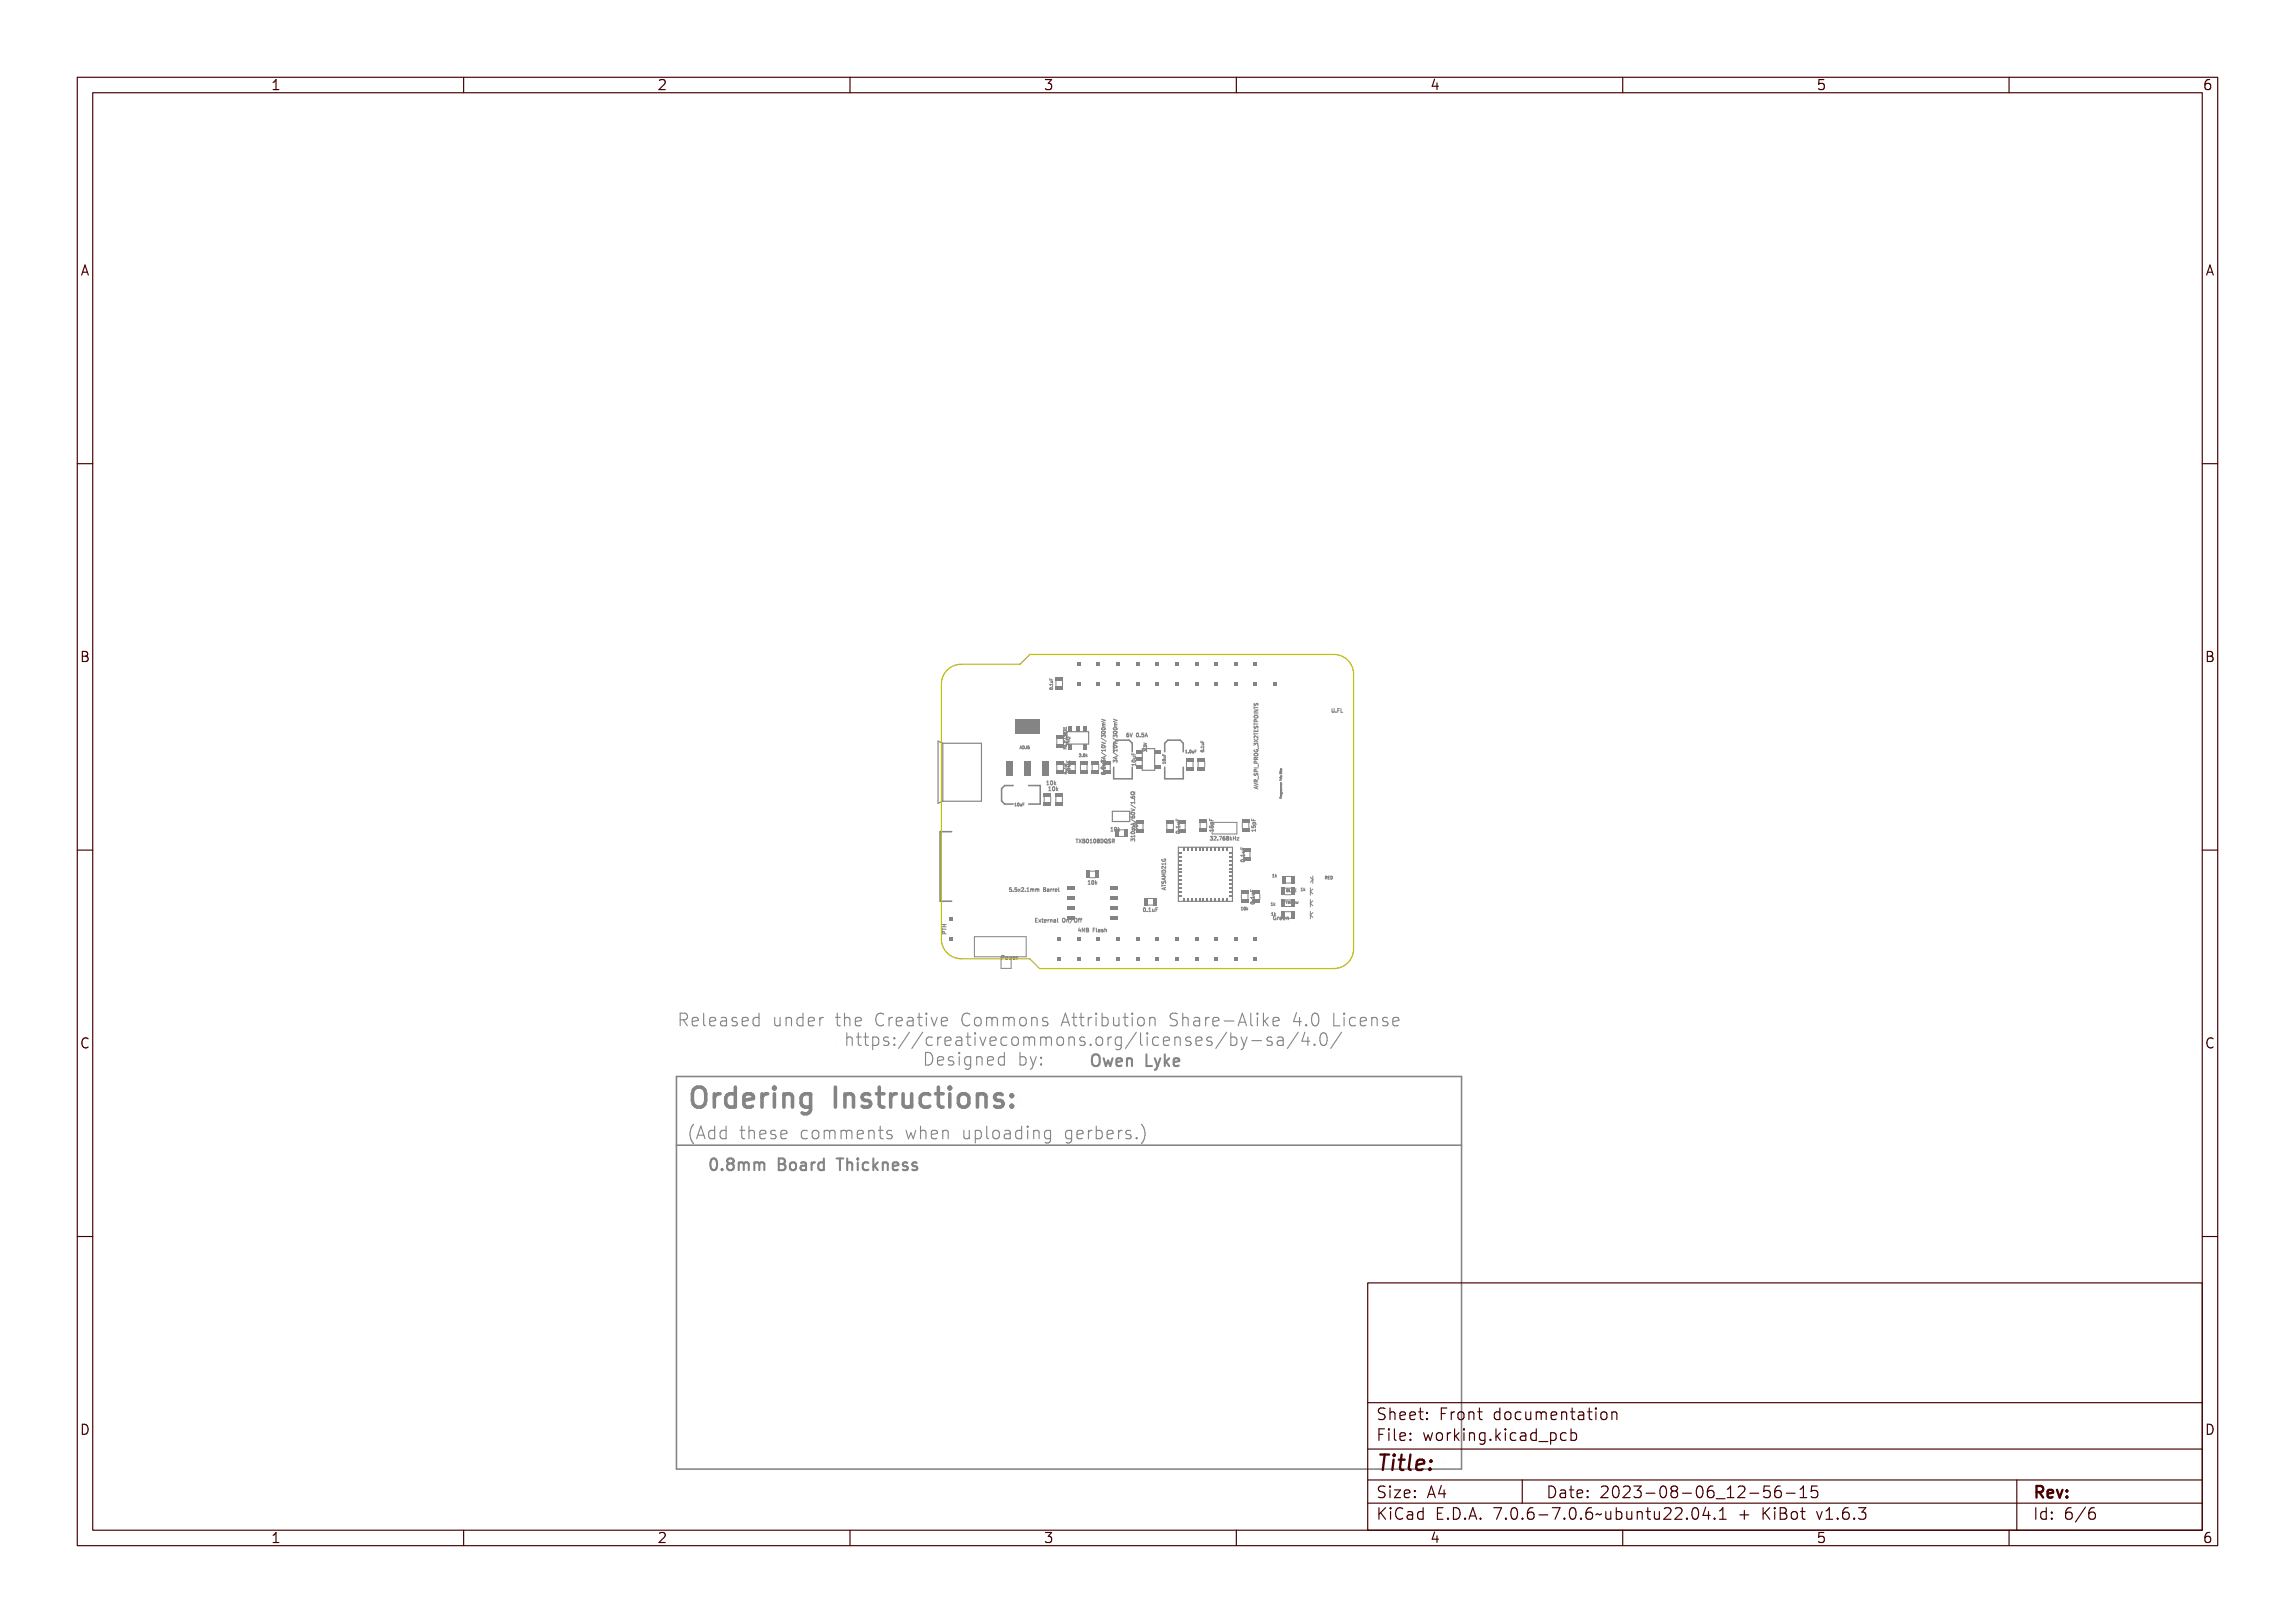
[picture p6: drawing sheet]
<svg xmlns="http://www.w3.org/2000/svg" width="297mm" height="210mm" viewBox="0 0 297 210" stroke-linecap="round" stroke-linejoin="round" font-family="sans-serif">
<defs><g id="words">
<text font-size="3.5" fill="#848484" x="88.8" y="143.2">Ordering Instructions:</text>
<text font-size="2.7" fill="#480000" x="178" y="190.3">Title:</text>
<g font-size="2.2" fill="#848484">
<text x="87.5" y="132.9">Released under the Creative Commons Attribution Share-Alike 4.0 License</text>
<text x="107.9" y="135.5">https://creativecommons.org/licenses/by-sa/4.0/</text>
<text x="119.3" y="138">Designed by:</text>
<text x="88.8" y="147.3">(Add these comments when uploading gerbers.)</text>
</g>
<g font-size="2" fill="#848484">
<text x="142.2" y="137.9">Owen Lyke</text>
<text x="92.6" y="151.5">0.8mm Board Thickness</text>
</g>
<g font-size="2" fill="#480000">
<text x="178" y="183.7">Sheet: Front documentation</text>
<text x="178" y="186.5">File: working.kicad_pcb</text>
<text x="178" y="193.9">Size: A4</text>
<text x="178" y="196.6">KiCad E.D.A. 7.0.6-7.0.6~ubuntu22.04.1 + KiBot v1.6.3</text>
<text x="200" y="193.9">Date: 2023-08-06_12-56-15</text>
<text x="263" y="196.6">Id: 6/6</text>
<text x="263" y="193.9">Rev:</text>
</g>
<g font-size="1.7" fill="#480000">
<text x="35" y="11.7">1</text>
<text x="85" y="11.7">2</text>
<text x="135" y="11.7">3</text>
<text x="185" y="11.7">4</text>
<text x="235" y="11.7">5</text>
<text x="285" y="11.7">6</text>
<text x="10.5" y="35.7">A</text>
<text x="285.5" y="35.7">A</text>
<text x="10.5" y="85.6">B</text>
<text x="285.5" y="85.6">B</text>
<text x="10.5" y="135.7">C</text>
<text x="285.5" y="135.7">C</text>
<text x="10.5" y="185.6">D</text>
<text x="285.5" y="185.6">D</text>
<text x="35" y="199.7">1</text>
<text x="85" y="199.7">2</text>
<text x="135" y="199.7">3</text>
<text x="185" y="199.7">4</text>
<text x="235" y="199.7">5</text>
<text x="285" y="199.7">6</text>
</g>
<g font-size=".7" fill="#848484">
<text x="145.9" y="95.3">6V 0.5A</text>
<text x="172.3" y="92.2">U.FL</text>
<text x="135.3" y="101.6">10k</text>
<text x="147" y="99.1" transform="rotate(-90 147 99.1)">10uF</text>
<text x="135.8" y="102.3">10k</text>
<text x="143.9" y="107.5">10k</text>
<text x="139.1" y="109">TXB0108DQSR</text>
<text x="146.8" y="108.4" transform="rotate(-90 146.8 108.4)">310mA/60V/1.6Ω</text>
<text x="156.7" y="108.7">32.768kHz</text>
<text x="130.5" y="115.4">5.5x2.1mm Barrel</text>
<text x="134" y="119.4">External On/Off</text>
<text x="140.8" y="114.4">10k</text>
<text x="147.9" y="117.9">0.1uF</text>
<text x="162.3" y="117" transform="rotate(-90 162.3 117)">0.1uF</text>
<text x="164.9" y="119">Green</text>
<text x="129.5" y="124.2">Power</text>
<text x="139.6" y="120.6">4MB Flash</text>
</g>
<g font-size=".5" fill="#848484">
<text x="136.2" y="89.2" transform="rotate(-90 136.2 89.2)">0.1uF</text>
<text x="131.9" y="96.9">ADJ5</text>
<text x="139.6" y="97.9">2.0k</text>
<text x="153.3" y="97.4">1.0uF</text>
<text x="155.8" y="97.4" transform="rotate(-90 155.8 97.4)">0.1uF</text>
<text x="131.4" y="104.3">10uF</text>
<text x="164.7" y="113.5">1k</text>
<text x="171.6" y="113.8">RED</text>
<text x="160.7" y="117.8">10k</text>
<text x="164.4" y="117.2">1k</text>
<text x="164.6" y="118.5">1k</text>
<text x="166.3" y="116.9">Yellow</text>
<text x="166.7" y="115.4">BLUE</text>
<text x="168.4" y="115.3">1k</text>
</g>
</g></defs>
<g fill="none" stroke="#848484" stroke-width=".27">
<path d="M141.4 136.6a1.02 1.02 0 0 0 .3 1.3M142.5 136.5a.54 .54 0 0 1 .6 0 .54 .54 0 0 1 .2 .7 .52 .52 0 0 1-.2 .6 .52 .52 0 0 1-.7-.1l-.1-.8zM142.6 136.6a.39 .39 0 0 1 .4 .1 .39 .39 0 0 1 0 .5v.1a.3 .3 0 0 1-.2 .5 .3 .3 0 0 1-.3-.5v-.5zM143.4 136.8h.2l.1 .9 .2-.6h.2l.1 .6 .2-.9h.2l-.3 1.1h-.1l-.2-.6-.2 .6h-.2zM144.8 136.9a.49 .49 0 0 1 .6-.1 .49 .49 0 0 1 .3 .6h-.8a.42 .42 0 0 0 .3 .4 .42 .42 0 0 0 .4-.2v.2a.61 .61 0 0 1-.8-.1 .61 .61 0 0 1 0-.8zM145 137l.2-.1a.28 .28 0 0 1 .3 .3h-.6zM146 136.8h.2v.1a.36 .36 0 0 1 .4-.1 .36 .36 0 0 1 .2 .4v.7h-.2v-.8l-.2-.2a.28 .28 0 0 0-.2 .4v.6h-.2zM148.4 136.4h.2v1.3h.7v.2h-.9zM149.5 136.8h.2l.4 .8 .3-.8h.2l-.4 .9a.56 .56 0 0 1-.6 .6v-.1l.2-.1 .2-.2zM150.9 136.4h.2v.8l.4-.4h.3l-.5 .4 .5 .7h-.2l-.4-.6-.1 .1v.5h-.2zM152.1 136.9a.49 .49 0 0 1 .6-.1 .49 .49 0 0 1 .3 .6h-.8a.42 .42 0 0 0 .2 .4 .42 .42 0 0 0 .5-.2v.2a.61 .61 0 0 1-.8-.1 .61 .61 0 0 1 0-.8zM152.3 137l.2-.1a.28 .28 0 0 1 .3 .3h-.6z"/>
<path d="M92.1 150a1.27 1.27 0 0 0 0 1.3M92.9 150.1a.53 .53 0 0 1 .6 0 .53 .53 0 0 1 .2 .6 .53 .53 0 0 1-.2 .7 .53 .53 0 0 1-.6 0 1.2 1.2 0 0 1 0-1.3zM93.1 150.2a.39 .39 0 0 1 .4 .5v.2a.3 .3 0 0 1-.3 .5 .3 .3 0 0 1-.3-.5v-.5zM94.3 151.2h.2v.3h-.2zM95.3 150.1a.42 .42 0 0 1 .6-.1 .42 .42 0 0 1 0 .7h-.1a.44 .44 0 0 1 .3 .6 .44 .44 0 0 1-.7 .2 .41 .41 0 0 1-.3-.4 .41 .41 0 0 1 .3-.4l-.2-.2zM96.3 150.4h.2v.1a.22 .22 0 0 1 .2-.2 .22 .22 0 0 1 .2 .2l.1-.1h.2a1.25 1.25 0 0 1 .1 1.1h-.1v-.8l-.1-.2-.2 .2v.8h-.1l-.1-.8-.1-.2-.1 .2v.8h-.2zM97.5 150.4h.2v.1a.22 .22 0 0 1 .2-.2 .22 .22 0 0 1 .2 .2l.1-.1h.2a1.25 1.25 0 0 1 .2 1.1h-.2v-.8l-.1-.2-.2 .2v.8h-.1v-.8l-.2-.2-.1 .2v.8h-.2zM100 150h.5a.36 .36 0 0 1 .4 .2 .36 .36 0 0 1-.2 .5 .41 .41 0 0 1 .3 .5 .41 .41 0 0 1-.5 .3h-.5zM100.2 150.8h.3a.27 .27 0 0 1 .3 .2 .27 .27 0 0 1-.3 .3h-.3zM100.2 150.2h.3a.23 .23 0 0 1 .2 .2 .23 .23 0 0 1-.2 .2h-.3zM101.3 150.5a.56 .56 0 0 1 .8 .2 .56 .56 0 0 1-.2 .8 .58 .58 0 0 1-.7-.3 .58 .58 0 0 1 .1-.7zM101.5 150.6a.26 .26 0 0 1 .3-.1 .26 .26 0 0 1 .1 .2l.1 .2a.33 .33 0 0 1-.3 .5 .47 .47 0 0 1-.2-.8z"/>
<path d="M102.5 150.4a.51 .51 0 0 1 .6 0 .51 .51 0 0 1 .2 .5v.6h-.2v-.2a.38 .38 0 0 1-.4 .2 .38 .38 0 0 1-.3-.5 .38 .38 0 0 1 .5-.2h.2a.36 .36 0 0 0-.2-.3 .36 .36 0 0 0-.4 .1zM102.7 151l.4-.1a.31 .31 0 0 1-.1 .4 .31 .31 0 0 1-.4-.1zM103.9 150.4h.1v.2a.4 .4 0 0 1 .6-.2v.2a.36 .36 0 0 0-.4 0 .36 .36 0 0 0-.2 .3v.6h-.1zM105 150.5l.3-.2 .3 .2v-.6h.1v1.6h-.1v-.2a.42 .42 0 0 1-.6 .2 .42 .42 0 0 1-.2-.6zM105.1 150.6a.23 .23 0 0 1 .4 0l.1 .3a.33 .33 0 0 1-.3 .5 .49 .49 0 0 1-.2-.8zM107.2 150h1.1v.2h-.5v1.3h-.2v-1.3h-.4zM108.5 149.9h.2v.6a.36 .36 0 0 1 .5-.1 .36 .36 0 0 1 .2 .4v.7h-.2v-.8l-.2-.2a.28 .28 0 0 0-.3 .4v.6h-.2zM109.8 150.4h.5v.9h.3v.2h-.9v-.2h.4v-.8h-.3zM110.1 149.9h.2v.3h-.2zM111.1 150.5l.5-.1h.2v.2a.4 .4 0 0 0-.5 .1 .4 .4 0 0 0 0 .5 .4 .4 0 0 0 .5 0v.2a.58 .58 0 0 1-.7-.1 .58 .58 0 0 1 0-.8zM112.2 149.9h.2v.9l.5-.4h.2l-.4 .4 .5 .7h-.2l-.5-.6-.1 .1v.5h-.2zM113.4 150.4h.2v.1a.36 .36 0 0 1 .4-.1 .36 .36 0 0 1 .2 .4v.7h-.1l-.1-.8-.2-.2a.28 .28 0 0 0-.2 .4v.6h-.2z"/>
<path d="M114.7 150.5a.49 .49 0 0 1 .6-.1 .49 .49 0 0 1 .2 .6h-.8a.42 .42 0 0 0 .3 .4 .42 .42 0 0 0 .5-.2v.2a.61 .61 0 0 1-.8-.1 .61 .61 0 0 1 0-.8zM114.8 150.6l.3-.1a.28 .28 0 0 1 .2 .3h-.6zM116 150.4h.4h.2v.2a.28 .28 0 0 0-.3-.1 .28 .28 0 0 0-.2 .3 .42 .42 0 0 1 .4 .1 .42 .42 0 0 1 0 .5l-.6 .1-.1-.1v-.1a.4 .4 0 0 0 .7-.1l-.1-.1a.46 .46 0 0 1-.5-.6zM117.2 150.4h.4h.2v.2a.28 .28 0 0 0-.3-.1 .28 .28 0 0 0-.2 .3 .42 .42 0 0 1 .4 .1 .42 .42 0 0 1 0 .5l-.5 .1-.1-.1v-.1a.4 .4 0 0 0 .6-.1l-.1-.1a.46 .46 0 0 1-.5-.6zM118.5 150.9l.2 .2-.1 .2-.1 .1M118.5 150.4l.1 .1"/>
<circle cx="93.2" cy="150.7" r=".13"/>
<circle cx="95.6" cy="151.1" r=".29"/>
<circle cx="95.6" cy="150.4" r=".25"/>
</g>
<g fill="none" stroke="#848484" stroke-width=".13">
<path d="M132 96.6l.2 .3-.1-.1-.2 .1zM132.1 96.6v.2h-.1zM132.3 96.6a.19 .19 0 0 1 .2 .2 .19 .19 0 0 1-.2 .1zM132.3 96.6a.14 .14 0 0 1 .1 .2 .14 .14 0 0 1-.1 .1zM132.6 96.6h.2l-.1 .3h-.1h.1v-.3zM132.9 96.6h.2l-.2 .1a.12 .12 0 0 1 .2 .1 .12 .12 0 0 1-.1 .1 .12 .12 0 0 1-.1 0l.1-.1h-.1zM135.9 88.4h.3v.2l-.3-.1v.1zM135.9 87.8v.1h.1l.1-.1v.1l.1 .1h-.3zM135.9 89a.17 .17 0 0 1 .2-.1 .17 .17 0 0 1 .1 .2h-.3zM135.9 89l.3 .1h-.2zM136 88.1h.2v.1l-.2 .1 .2-.1zM136.2 88.7v.1z"/>
<path d="M137.6 98.7v.2h.4M137.6 96.3a.19 .19 0 0 0 .2 .2 .19 .19 0 0 0 .2-.1M137.6 94.8v.2M137.6 95.9v.2h.4M137.6 95h.1M137.7 96.7h.3l-.3 .1h.2l-.2 .1 .3 .1h-.3l.1-.1zM137.7 95.8l.3 .2-.3-.1v.2zM137.7 94.7h.3v-.1v.2h-.3zM137.7 99.9h.2l.1 .1-.1 .1zM137.7 99.3l.3 .2-.3-.2v.2zM137.7 98.7v.1h.1v-.1v.1l.2 .1h-.3zM137.7 96.2l-.1 .1"/>
<path d="M137.7 95.9h-.1M137.7 95.9h.1M137.7 95h.1M137.7 94.8h-.1M137.7 94.8h.1M137.7 96.4a.13 .13 0 0 0 .1 .2 .14 .14 0 0 0 .2-.2 .18 .18 0 0 1-.2 .3 .17 .17 0 0 1-.1-.3zM137.7 95.6h.1a.11 .11 0 0 1 .2 0 .11 .11 0 0 1 0 .2l-.1-.2-.1 .1-.1-.1v.2zM137.7 95.3h.1a.1 .1 0 0 1 .2 0 .1 .1 0 0 1 0 .1 .1 .1 0 0 1-.2 0 .11 .11 0 0 1-.1 0 .11 .11 0 0 1 0-.1zM137.7 95h.1a.11 .11 0 0 1 .2 0 .11 .11 0 0 1 0 .2l-.1-.2-.1 .1-.1-.1v.2zM137.7 96.2l.1-.1 .1 .2 .1 .1h-.3zM137.7 100h.2v.1zM137.7 96.2h.1v.1h-.1z"/>
<path d="M137.7 99h.3v.2h-.3l.3-.1zM137.8 94.8h.1M137.8 100h.2M137.8 99.1h.2M137.8 95h.1M137.8 94.8v.1M137.8 95.2v.1l-.2-.1v.2M137.8 94.9h.1M137.8 95.9h.1M137.8 94.9v.1M137.8 94.9l.2 .1M137.8 98.8v.1"/>
<path d="M137.8 95.9v.2M137.8 95.2h.1M137.8 95.2h.2M137.9 99.9v.2l-.3-.1M137.9 99.7h.1zM138 99.1h.1M138 96.2v.1M138 95.2h.1M138 94.8l-.2 .1M138 94.8h.1M138 99.7l.4 .3-.4-.2v.2zM138 99.4v.2h.1a.16 .16 0 0 1 .1-.2 .16 .16 0 0 1 .2 0 .16 .16 0 0 1 0 .2 .13 .13 0 0 0 0-.1 .13 .13 0 0 0-.2-.1 .13 .13 0 0 0 0 .2h-.2z"/>
<path d="M138 98.5l.2 .2 .2-.2-.2 .2 .2 .2h-.4l.2-.1zM138 95.9l.3-.1 .1 .2h-.1v.1zM138 96.4v.2M138 99.1a.22 .22 0 0 1 .2-.2 .22 .22 0 0 1 .2 .3l-.4-.1M138 99.4v.2l.2 .1v-.3h.2v.3M138 98.7h.5M138 98.4l.3 .3M138 99a.23 .23 0 0 1 .3-.1 .23 .23 0 0 1 .1 .3h-.4zM138 95.5a.23 .23 0 0 1 .3-.1 .23 .23 0 0 1 .1 .3h-.4zM138 99.8h.1M138 94.7v-.2h-.2v.1l-.2-.2v.3M138 96.3v.1"/>
<path d="M138 94.8v.2M138 95.2v.2M138 95.4h.1M138 95h.1M138 94.7h.1M138 96.3h.2l.2 .2v-.3v.3l-.3-.2-.1 .2zM138 99.1l-.1 .1h-.1M138 99.5l-.4-.1v.2M138 94.2h-.4l.1 .1M138 95.7l-.4-.2v.2M138 96.6h-.4l.3 .2-.3 .1h.4M138 94.1v.2"/>
<path d="M138 96.4h.1M138 95.4a.23 .23 0 0 1 .3 0 .23 .23 0 0 1 .1 .2 .24 .24 0 0 1-.2 .1 .24 .24 0 0 1-.2-.2zM138 99.1a.18 .18 0 0 1 .2-.1 .18 .18 0 0 1 .2 .2h-.3zM138 95.6a.18 .18 0 0 1 .2-.1 .18 .18 0 0 1 .2 .2h-.3zM138 96h.3v.1zM138.1 95.9h.4M138.3 95.8v.3l-.3-.1M138.5 96.3v.3l-.3-.3h-.2M138.5 98.4l-.3 .2M139.6 97.6h.2l-.1 .3h.1h-.2l.2-.2zM140 97.9h.1M140.3 97.6a.16 .16 0 0 1 .1 .2 .16 .16 0 0 1-.2 .1z"/>
<path d="M140.3 97.6l.1 .1-.1 .2zM140.5 97.6l.1 .2 .1-.1-.1 .1 .1 .1-.1-.1-.1 .1zM142.5 98.3v.3h.2v-.2v.2h.3h-.5zM142.5 98.3v.3h.5M142.5 99.2a.23 .23 0 0 1 .3-.1 .23 .23 0 0 1 .1 .3h-.4zM142.5 99.3a.24 .24 0 0 1 .3-.1 .24 .24 0 0 1 .2 .2 .24 .24 0 0 1-.3 .1 .24 .24 0 0 1-.2-.2zM142.5 97.4l.7 .4M142.5 95.5l.7 .4M142.5 99.2h.5v-.1v.3v-.1h-.4v.1zM142.5 98.3l.1 .3h.1l.1-.2v.2h.2h-.5zM142.5 97.6l.5-.2-.1 .1v.2l.1 .1-.5-.1zM142.5 97.1l.6 .3z"/>
<path d="M142.5 96.8h.5v-.1v.2v-.1h-.4v.2zM142.5 95.9l.5 .1v.1l-.5 .1 .5-.1zM142.5 95.5l.6 .3zM142.5 93.5l.5 .2v.1l-.5 .1 .5-.2zM142.5 95.4v-.3l.2 .2 .1-.2h.2v.3M142.5 96l.5 .2-.5 .1M142.5 93l.5 .2-.5 .2M142.6 99.2a.18 .18 0 0 1 .2 0 .18 .18 0 0 1 .1 .2h-.3zM142.6 96.4a.23 .23 0 0 1 .2-.1 .23 .23 0 0 1 .2 .3h-.4zM142.6 94.8a.23 .23 0 0 1 .2-.1 .23 .23 0 0 1 .2 .3h-.4zM142.6 94.4a.23 .23 0 0 1 .2-.1 .23 .23 0 0 1 .2 .3h-.4zM142.6 94.2a.24 .24 0 0 1 .2-.1 .24 .24 0 0 1 .2 .3 .24 .24 0 0 1-.3 .1 .24 .24 0 0 1-.1-.3z"/>
<path d="M142.6 96.6v.1M142.6 96.7h.1M142.6 97.9l.2 .1a.15 .15 0 0 1 .2-.1 .16 .16 0 0 1-.1 .3l.1-.2a.11 .11 0 0 0-.2-.1 .1 .1 0 0 0 0 .2l-.2-.2v.2zM142.6 95.2h.2a.15 .15 0 0 1 .2 0 .15 .15 0 0 1-.1 .2l.1-.1a.11 .11 0 0 0-.2-.1 .1 .1 0 0 0 0 .1l-.2-.1v.2zM142.6 96.5h.4M142.6 96.7h.4M142.6 94.7a.23 .23 0 0 1 .3-.1 .23 .23 0 0 1 .1 .2 .24 .24 0 0 1-.3 .1 .24 .24 0 0 1-.1-.2zM142.6 96.5v.1M142.6 97.6l.2-.1v.2zM142.6 96.4a.18 .18 0 0 1 .2-.1 .18 .18 0 0 1 .1 .2h-.3zM142.6 94.8a.18 .18 0 0 1 .2 0 .18 .18 0 0 1 .1 .2h-.3zM142.6 94.5a.18 .18 0 0 1 .2-.1 .18 .18 0 0 1 .1 .2h-.3z"/>
<path d="M142.6 98.8h.4h-.1a.11 .11 0 0 1 .1 .2 .11 .11 0 0 1-.2 0h-.2l.3-.1zM142.7 98.8h.3M142.7 94l.3-.1-.3 .1 .3 .1-.3 .1 .3 .1h-.3zM142.7 98.8h.3a.11 .11 0 0 1 0 .2 .11 .11 0 0 1-.1 0h-.2l.3-.1zM142.7 94h.3M142.7 98.4v.2M142.7 98.4l.2-.1 .1 .3M142.7 98.5l-.2-.2v.3M142.8 93.7h.2M142.8 98.4v.2M142.8 93.7v.3M142.9 99.6l.1 .1z"/>
<path d="M142.9 97.9v.3M142.9 98.8v.2M142.9 99.7h.1M143 99.9v.3M143 98.8v.2h-.3M143 99.7h.1M143 96.5v.1M143 96.6v.1M143 96.7h.1M143 97.1h-.5l.2 .1M143 93.5l-.3 .1 .1 .1M143 99.4h-.5l.2 .1"/>
<path d="M143 97v.2M143 99.2v.3M143 98.6h.1M143 97.9l-.5 .1 .5 .2M144.1 97.4l.6 .4M144.1 95.5l.6 .4M144.1 97.6l.4-.2-.1 .1v.2l.1 .1-.4-.1zM144.1 97.1l.5 .3zM144.1 96.8h.4v-.1v.2v-.1h-.4v.2zM144.1 95.9l.4 .1v.1l-.4 .1 .4-.1zM144.1 95.5l.5 .3zM144.1 93.5l.4 .2v.1l-.4 .1 .4-.2z"/>
<path d="M144.1 95.4v-.3l.2 .2v-.2h.2v.3M144.1 98.6v-.3l.2 .2v-.1h.2v.2M144.1 96l.5 .2-.5 .1M144.1 93l.5 .2-.5 .2M144.1 96.4a.23 .23 0 0 1 .3-.1 .23 .23 0 0 1 .1 .3h-.4zM144.1 94.8a.23 .23 0 0 1 .3-.1 .23 .23 0 0 1 .1 .3h-.4zM144.1 94.4a.23 .23 0 0 1 .3-.1 .23 .23 0 0 1 .1 .3h-.4zM144.1 94.2a.24 .24 0 0 1 .3-.1 .24 .24 0 0 1 .1 .3 .24 .24 0 0 1-.2 .1 .24 .24 0 0 1-.2-.3zM144.1 97.9l.2 .1a.15 .15 0 0 1 .2-.1 .15 .15 0 0 1 0 .3v-.2a.1 .1 0 0 0-.1-.1 .11 .11 0 0 0-.1 .2l-.1-.2-.1 .2zM144.1 95.2h.2a.15 .15 0 0 1 .2 0 .15 .15 0 0 1 0 .2v-.1a.1 .1 0 0 0-.1-.1 .1 .1 0 0 0-.1 .1l-.1-.1-.1 .2zM144.1 94.7a.23 .23 0 0 1 .3-.1 .23 .23 0 0 1 .1 .2 .24 .24 0 0 1-.2 .1 .24 .24 0 0 1-.2-.2zM144.1 97.6l.3-.1v.2z"/>
<path d="M144.1 96.4a.18 .18 0 0 1 .2-.1 .18 .18 0 0 1 .2 .2h-.3zM144.1 94.8a.18 .18 0 0 1 .2 0 .18 .18 0 0 1 .2 .2h-.3zM144.1 94.5a.18 .18 0 0 1 .2-.1 .18 .18 0 0 1 .2 .2h-.3zM144.2 94l.3-.1-.3 .1 .3 .1-.3 .1 .3 .1h-.3zM144.2 94h.4M144.3 93.7v.3M144.3 93.7h.3M144.4 97.9v.3M144.5 96.5a.23 .23 0 0 0-.3 0 .23 .23 0 0 0-.1 .2h.4M144.5 96.5v.1M144.5 96.6v.1M144.5 96.7h.1"/>
<path d="M144.6 97v.2M144.6 97.9l-.5 .1 .5 .2M144.6 97.1h-.5l.1 .1M144.6 93.5l-.3 .1v.1M146 94.9h.2l-.2 .1v.1a.15 .15 0 0 1 .2 0 .15 .15 0 0 1-.1 .2 .15 .15 0 0 1-.2-.1zM146.3 94.9l.2 .4 .2-.4-.2 .4h-.1zM146.5 98.8h.4l.1-.1v.3l-.1-.1h-.4v.1zM146.5 97.5v.2h.2v-.1v.1l.3 .1h-.5zM146.5 98.4a.23 .23 0 0 1 .3-.1 .23 .23 0 0 1 .1 .3h-.4zM146.5 98.4a.18 .18 0 0 1 .2-.1 .18 .18 0 0 1 .2 .2h-.3zM146.6 97.9h.4l-.1 .1a.11 .11 0 0 1 .1 .1 .11 .11 0 0 1-.2 .1h-.2l.3-.1zM147.2 94.9a.23 .23 0 0 1 .2 .2 .23 .23 0 0 1-.2 .2l-.1-.2z"/>
<path d="M147.2 94.9a.17 .17 0 0 1 .2 .2 .17 .17 0 0 1-.2 .1zM147.6 95.2l.1 .1zM147.9 94.9h.3h-.2v.1a.16 .16 0 0 1 .2 .1 .16 .16 0 0 1-.1 .2 .16 .16 0 0 1-.2 0 .13 .13 0 0 0 .2 0 .13 .13 0 0 0 0-.2 .13 .13 0 0 0-.2 0zM148 96.7v-.2l.2 .1v-.1h.2v.2M148 97.2v-.2l.2 .1v-.1h.2v.2M148 96.1l.4 .1-.4 .2M148.1 96.1l.3 .2-.3 .1 .3-.1zM148.1 97.1h.1a.11 .11 0 0 1 .2 0 .11 .11 0 0 1 0 .2l-.1-.2v.1l-.2-.1v.2zM148.1 96.5h.1a.11 .11 0 0 1 .2 0 .11 .11 0 0 1 0 .2l-.1-.2v.1l-.2-.1v.2zM148.4 96.9h.1M148.4 96.8v.1zM148.4 94.9h.1l.1 .4-.1-.1h-.2l-.1 .1z"/>
<path d="M148.4 94.9l.1 .3h-.1zM150.5 97.6v.2h.3M150.5 98.7h.3v-.1v.2h-.3zM150.5 97.8v.1h.1l.1-.1v.1l.1 .1h-.3zM150.5 98.4a.17 .17 0 0 1 .2-.1 .17 .17 0 0 1 .1 .3h-.3zM150.5 98.4l.3 .1h-.2zM150.6 98.1h.2v.1l-.2 .1 .2-.1zM150.6 97.9h.2M150.6 97.6v.2M150.8 97.9v.2h-.2M150.8 98.3a.18 .18 0 0 0-.2-.1 .18 .18 0 0 0-.1 .2h.3M150.8 98.3h.1"/>
<path d="M150.8 98.3v.1M150.8 98.4h.1M150.8 98.6v.2M150.8 98.7h-.3l.1 .1M153.4 97.1h.1v.3h.1h-.2l.1-.3zM153.7 97.4h.1zM154 97.1a.16 .16 0 0 1 .2 .2 .16 .16 0 0 1-.2 .1zM154 97.1l.1 .1v.2zM154.3 97.2l.1 .2 .1-.2v.2h-.2zM154.6 97.1h.2h-.2v.1h.2l-.2 .1v.1zM155.4 96.6h.4v-.1v.2h-.3zM155.4 95.9l.1 .2h.1v-.2v.2h.2h-.4z"/>
<path d="M155.4 97.2a.17 .17 0 0 1 .3-.1 .17 .17 0 0 1 .1 .2h-.3zM155.5 97.2h.3l-.2 .1zM155.5 96.2h.3v.2l-.3 .1 .3-.1zM155.7 96.9l.1 .1zM162.3 91.4v.3M162.3 93.5v.3M162.3 94.4v.3h.5v-.3M162.3 94.8v.3M162.3 96.5v-.3l.2 .1v-.1h.2v.3M162.3 99.4h.5M162.3 95.7l.5 .3M162.3 95h.5"/>
<path d="M162.3 93.7h.5M162.3 92.4h.5M162.3 91.9h.5l-.5 .2h.5M162.3 91.6h.5M162.3 94v.2h.2l.2-.2h.1v.2M162.3 92.7l.4-.1 .1 .2-.2 .1h-.2zM162.3 91v.2l.1 .1 .2-.3h.1l.1 .3M162.3 97a.22 .22 0 0 0 .2 .3 .22 .22 0 0 0 .2-.3h-.1v.1M162.3 97.6l.4-.1 .1 .2-.2 .1h-.2zM162.4 99.5v.1h.4l.1-.1v.3l-.1-.1h-.4v.1zM162.4 96.4l.2 .1 .3-.1-.3 .1 .3 .2-.3-.1-.2 .1 .2-.2zM162.4 95.6v.1l.5 .1h-.5v.1z"/>
<path d="M162.4 95.2v.2h.2v-.2v.2h.2l.1-.2v.3h-.5zM162.4 94.4v.2h.5h-.5v.2zM162.4 93.3v.1h.4l.1-.1v.2h-.1h-.4zM162.4 92.9h.5v.1l-.4 .1 .4 .1h-.5v-.1l.4-.2zM162.4 92.5v.1l.5 .1h-.5v.1zM162.4 94.9l.1 .2a.18 .18 0 0 1 .2-.3 .18 .18 0 0 1 .1 .3v-.2h-.1a.16 .16 0 0 1-.2 .2 .16 .16 0 0 1-.1-.2zM162.4 92.1l.1 .2a.18 .18 0 0 1 .2-.2 .18 .18 0 0 1 .1 .3v-.2h-.1a.16 .16 0 0 1-.2 .2 .16 .16 0 0 1-.1-.3zM162.4 97.6h.1a.17 .17 0 0 0 .1 .2 .17 .17 0 0 0 .2-.2l-.2 .1v-.1h.2a.22 .22 0 0 1-.2 .3 .22 .22 0 0 1-.2-.3zM162.4 96.8l.2 .1a.15 .15 0 0 1 .2 0 .15 .15 0 0 1 0 .2v-.2a.1 .1 0 0 0-.1 0 .1 .1 0 0 0-.1 .1l-.1-.1-.1 .2zM162.4 96.1l.2-.1 .2 .2 .1-.2v.3l-.4-.2-.1 .2zM162.4 99.9h.2l.1 .2 .2 .1h-.5zM162.4 98.8l.2-.1 .1 .3h.2h-.5z"/>
<path d="M162.4 98.4h.2v.1l.3-.2-.2 .2 .2 .1h-.5zM162.4 94.1l.2-.1 .1 .3h.2h-.5zM162.4 98h.4a.23 .23 0 0 1-.2 .3 .23 .23 0 0 1-.2-.3zM162.4 93.7h.4a.23 .23 0 0 1-.2 .3 .23 .23 0 0 1-.2-.3zM162.4 98.1a.21 .21 0 0 1 .2-.1 .21 .21 0 0 1 .2 .1 .21 .21 0 0 1-.4 0zM162.4 93.8a.21 .21 0 0 1 .2-.1 .21 .21 0 0 1 .2 .2 .21 .21 0 0 1-.4-.1zM162.5 100h.1v.1h-.2zM162.5 98.8h.1v.2h-.2zM162.5 98.4h.1v.2h-.2zM162.5 94.1h.1v.2h-.2zM162.5 94.5v.2M162.6 93.4l-.1-.3h-.2v.3h.5"/>
<path d="M162.6 98.3l-.1-.3h-.2v.3h.5M162.6 98.8l-.1-.3h-.2v.3h.5M162.6 99.9l-.1-.3h-.2v.3h.5M162.8 95.2v.3l-.4-.3-.1 .1v.2M162.8 98l-.2 .2M162.8 95.7l-.5 .3M162.8 96.5v.4M162.8 98.9v.4M163 99.1v.4zM163 97.1v.4zM165.6 99.7h.3l-.1 .1M165.6 99.9h.1"/>
<path d="M165.6 100v.1M165.7 99.8h.2v.1l-.1 .1zM165.7 99.5v.1l.2-.1M165.7 99.9h.2M165.7 99.7v.1M165.7 99.5h.1M165.7 99.5l.1 .1M165.7 99.8h.1M165.7 99.7l.1-.1v.2l.1-.2v.2h-.1zM165.8 99.8h.1M165.8 99.7v.1zM165.8 99.9h.1z"/>
<path d="M165.8 100h.1M165.9 99.5h.1M172.4 91.7l.1 .4h.1v-.4l.1 .3a.16 .16 0 0 1-.2 .2 .16 .16 0 0 1-.1-.2zM172.9 92.1l.1 .1zM173.2 91.7h.3h-.2v.2h.2h-.2v.3h-.1zM173.6 91.7v.4l.3 .1h-.3zM121.9 119.9h.5M121.9 119.6h.5M122 119.8h.5l-.3 .1v.2h.3h-.5h.2v-.2zM122.2 119.6v.3M130.5 114.9h.3l-.2 .1v.1a.16 .16 0 0 1 .2 .1 .16 .16 0 0 1-.1 .2 .16 .16 0 0 1-.2-.1 .13 .13 0 0 0 .2 .1 .13 .13 0 0 0 0-.2 .13 .13 0 0 0-.2 0zM131 115.3l.1 .1z"/>
<path d="M131.3 114.9h.3l-.2 .1v.1a.16 .16 0 0 1 .2 .1 .16 .16 0 0 1-.1 .2 .16 .16 0 0 1-.2-.1 .13 .13 0 0 0 .2 .1 .13 .13 0 0 0 0-.2 .13 .13 0 0 0-.2 0zM131.3 104.3h.2M131.4 104h-.1M131.5 104l.1-.1v.4h.1h-.2l.1-.3zM131.7 115.1l.1 .1 .2-.1-.1 .1 .1 .2-.2-.1-.1 .1 .1-.2zM131.8 103.9a.16 .16 0 0 1 .2 .2 .16 .16 0 0 1-.2 .2zM131.9 104l.1 .1-.1 .2zM132.1 115v-.1a.18 .18 0 0 1 .3 .2 .18 .18 0 0 1-.2 .2l-.1 .1h.3h-.3l.2-.3zM132.1 104l.1 .3 .1-.3v.3h-.2zM132.4 103.9h.2l-.2 .1v.1h.2h-.2v.2zM132.6 115.3l.1 .1zM132.9 115l.2-.1v.5h.1h-.3h.1v-.4z"/>
<path d="M133.2 115.1h.3l.1 .3-.1-.3-.1 .3-.1-.3-.1 .3zM133.6 115.1h.3l.1 .3-.1-.3-.1 .3-.1-.3-.1 .3zM134 118.9h.3h-.2v.2h.2h-.2v.2l.2 .1h-.3zM134.4 119l.2 .1 .2-.1-.2 .2 .2 .2-.2-.2-.2 .2 .1-.2zM134.4 114.9h.2a.12 .12 0 0 1 .1 .1 .12 .12 0 0 1-.1 .2 .13 .13 0 0 1 .1 .1 .13 .13 0 0 1-.1 .1h-.2zM134.5 115.2h.1v.1l-.1 .1zM134.5 115l.1 .1h-.1zM134.8 115.1h.3v.3h-.1a.13 .13 0 0 1-.2-.1 .13 .13 0 0 1 .2-.1v-.1zM134.9 118.9l.2 .1h-.1v.3l.1 .1-.2-.1v-.3h-.1zM135.3 115.1h.2h-.1l-.1 .3zM135.3 119h.2l.1 .2h-.3l.1 .1h.2a.19 .19 0 0 1-.3 0 .19 .19 0 0 1 0-.3zM135.3 119.1l.2-.1v.1h-.2z"/>
<path d="M135.4 101.1h.2v.4l.1 .1h-.3l.1-.1v-.4zM135.7 115.1h.2h-.2v.3zM135.7 119l.1 .1 .2-.1-.2 .1v.3zM135.8 101.1a.24 .24 0 0 1 .3 .2 .24 .24 0 0 1-.3 .3v-.2zM135.9 101.1a.2 .2 0 0 1 .1 .2 .2 .2 0 0 1-.1 .2zM135.9 101.9l.2-.1v.5h.1h-.3h.1v-.4zM136 115.1h.3v.2h-.3l.1 .1 .2-.1a.18 .18 0 0 1-.3 .1 .18 .18 0 0 1 0-.3zM136.1 115.1h.1v.1h-.2zM136.1 119a.12 .12 0 0 1 .2 0 .12 .12 0 0 1 .1 .1l-.1 .3v-.3l-.1-.1-.1 .4zM136.2 101.1l.1 .3 .2-.2-.2 .1 .2 .3-.2-.2-.1 .2zM136.3 101.9l.1-.1a.24 .24 0 0 1 .2 .3 .24 .24 0 0 1-.2 .2l-.1-.1zM136.4 114.9h.1v.4l.2 .1h-.2v-.4z"/>
<path d="M136.4 101.9a.2 .2 0 0 1 .1 .2 .2 .2 0 0 1-.1 .2zM136.5 119h.3v.4l-.1-.1a.13 .13 0 0 1-.2 0 .13 .13 0 0 1 .1-.2l.1-.1zM136.7 101.8l.1 .3 .2-.1-.1 .1 .2 .2-.3-.2-.1 .2zM136.9 118.8h.2v.5l.1 .1-.2-.1v-.4zM137 114.9l.1 .5M137.7 118.9h.1a.24 .24 0 0 1 .2 .2 .24 .24 0 0 1-.2 .3l-.1-.2zM137.8 118.9a.2 .2 0 0 1 .2 .2 .2 .2 0 0 1-.2 .2zM138.1 119h.1a.12 .12 0 0 1 .1 0 .12 .12 0 0 1 .1 .1v.3v-.3l-.2-.1-.1 .4zM138.5 100l-.5-.2v.4M138.8 118.9l-.3 .5zM139 118.9a.24 .24 0 0 1 .3 .2 .24 .24 0 0 1-.3 .3l-.1-.2zM139.1 118.9a.2 .2 0 0 1 .1 .2 .2 .2 0 0 1-.1 .2z"/>
<path d="M139.1 108.6h.4h-.2v.4v-.4zM139.4 119l.3-.2-.2 .1 .2 .1h-.2v.4v-.4zM139.5 108.6l.2 .1 .2-.1-.2 .2 .2 .2-.2-.2-.2 .2 .2-.2zM139.8 119l.3-.2-.2 .1 .2 .1h-.2v.4v-.4zM139.9 108.6h.2a.12 .12 0 0 1 .1 0 .12 .12 0 0 1-.1 .2 .13 .13 0 0 1 .1 .2 .13 .13 0 0 1-.1 0h-.2zM140 108.8h.2v.2h-.2zM140 108.6l.2 .1-.2 .1zM140.4 108.6a.23 .23 0 0 1 .2 .2 .23 .23 0 0 1-.2 .2l-.1-.2zM140.4 108.6a.17 .17 0 0 1 .2 .2 .17 .17 0 0 1-.2 .2zM140.7 108.6h.2v.4h.1h-.2h.1v-.4zM140.9 114l.2-.1v.5h.1h-.3h.1v-.4zM141.2 108.6a.23 .23 0 0 1 .2 .2 .23 .23 0 0 1-.2 .2l-.1-.2z"/>
<path d="M141.2 108.6a.17 .17 0 0 1 .1 .2 .17 .17 0 0 1-.1 .2zM141.3 113.9a.23 .23 0 0 1 .2 .3 .23 .23 0 0 1-.2 .2l-.1-.2zM141.3 114a.17 .17 0 0 1 .2 .2 .17 .17 0 0 1-.2 .1zM141.5 108.6a.15 .15 0 0 1 .3 0 .13 .13 0 0 1-.1 .2 .14 .14 0 0 1 .1 .2 .15 .15 0 0 1-.3 0 .14 .14 0 0 1 .1-.2zM141.7 113.9v.3l.2-.2-.1 .2 .2 .2-.2-.2-.1 .2zM141.9 108.6a.25 .25 0 0 1 .3 .2 .25 .25 0 0 1-.3 .2zM141.9 108.6a.18 .18 0 0 1 .2 .2 .18 .18 0 0 1-.2 .2zM142.4 108.6a.25 .25 0 0 1 .2 .2 .25 .25 0 0 1-.1 .2v.1h-.1a.26 .26 0 0 1-.2-.3 .26 .26 0 0 1 .2-.2zM142.4 108.6a.17 .17 0 0 1 .1 .2 .17 .17 0 0 1-.1 .2zM142.5 100h.4l.1-.1v.3l-.1-.1h-.4v.1zM142.6 100a.23 .23 0 0 1 .2-.1 .23 .23 0 0 1 .2 .3h-.4zM142.6 100.1h-.1a.22 .22 0 0 1 .3-.2 .22 .22 0 0 1 .2 .3h-.4"/>
<path d="M142.6 100.2h.1M142.6 100a.18 .18 0 0 1 .2 0 .18 .18 0 0 1 .1 .1h-.3zM142.7 108.6h.2l-.2 .1a.18 .18 0 0 1 .3 .2 .18 .18 0 0 1-.3 .1h.2v-.1a.15 .15 0 0 1-.2-.1 .15 .15 0 0 1 0-.2zM143 100.1h-.5l.1 .1M143.1 108.6h.1a.13 .13 0 0 1 .1 .1 .13 .13 0 0 1 0 .1l.1 .2-.2-.2-.1 .2zM143.1 108.6h.2v.2h-.2zM143.5 108.8l.2 .2-.2 .1M143.5 108.6h.2M143.9 108.8h.3v-.2h-.3v.5M144 107.1l.1-.1v.5h.1h-.2h.1v-.4zM144.1 108.8l.1 .3M144.4 107.1a.23 .23 0 0 1 .2 .2 .23 .23 0 0 1-.2 .2l-.1-.2z"/>
<path d="M144.4 107.1a.17 .17 0 0 1 .2 .2 .17 .17 0 0 1-.2 .1zM144.8 107v.3l.2-.1-.1 .1 .2 .2-.2-.2-.1 .2zM146.4 107.7h.4v-.1v.3v-.1h-.4v.1zM146.4 106.6l.4-.2-.1 .1v.2l.1 .1-.4-.1zM146.4 106.1l.5 .3zM146.4 104.9l.4 .1v.1l-.4 .1 .4-.1zM146.4 104.5l.5 .3zM146.4 104.2h.4v-.1v.3v-.1h-.4v.1zM146.4 107.3a.23 .23 0 0 1 .3-.1 .23 .23 0 0 1 .1 .3h-.4zM146.4 105.4a.23 .23 0 0 1 .3-.1 .23 .23 0 0 1 .1 .3h-.4zM146.4 105.7v.2h.2a.15 .15 0 0 1 0-.2 .15 .15 0 0 1 .2 .1 .15 .15 0 0 1-.1 .2 .22 .22 0 0 1-.3 0 .22 .22 0 0 1 0-.3zM146.4 103.4v.2h.2a.15 .15 0 0 1 0-.3 .15 .15 0 0 1 .2 .1 .15 .15 0 0 1-.1 .2 .22 .22 0 0 1-.3 0 .22 .22 0 0 1 0-.2z"/>
<path d="M146.4 108.1h.2a.15 .15 0 0 1 .2 0 .15 .15 0 0 1 0 .2v-.1a.11 .11 0 0 0-.2-.1 .1 .1 0 0 0 0 .1l-.2-.1v.2zM146.4 106.6l.3-.1v.2zM146.4 107.4a.18 .18 0 0 1 .2-.1 .18 .18 0 0 1 .1 .2h-.3zM146.4 105.4a.18 .18 0 0 1 .2-.1 .18 .18 0 0 1 .1 .2h-.3zM146.4 103h.4v-.1v.2a.17 .17 0 0 0-.2-.1 .17 .17 0 0 0-.1 .2l.3-.1v.2v-.1a.2 .2 0 0 1-.3 .1 .2 .2 0 0 1-.1-.3zM146.5 106.9l.3-.1-.3 .1 .3 .1-.3 .1 .3 .1h-.3zM146.6 108.5l-.1 .2-.1-.2v.3M146.7 103.8l.1 .1zM146.7 107.2h.5v-.1v.3v-.1h-.4v.1zM146.7 107.3h.5M146.7 106.5h.5M146.7 106.8a.23 .23 0 0 1 .3-.1 .23 .23 0 0 1 .2 .3h-.4z"/>
<path d="M146.8 108.5v.1v.2M146.8 106.9a.18 .18 0 0 1 .2-.1 .18 .18 0 0 1 .1 .2h-.3zM146.8 102.5v.1a.21 .21 0 0 0-.3-.1 .21 .21 0 0 0-.1 .3M146.9 106.4l.1 .1 .2-.2-.2 .2 .2 .1h-.5h.3zM147 106.7l.2 .2-.2 .1M147.2 107.2v.3M147.2 106.3l-.2 .2M148 117.5a.23 .23 0 0 1 .3 .2 .23 .23 0 0 1-.3 .2v-.2zM148.1 117.5a.17 .17 0 0 1 .1 .2 .17 .17 0 0 1-.2 .1zM148.5 117.8v.1zM148.8 117.5h.1v.4h.1h-.2h.1v-.4zM149.1 117.6l.2 .3 .1-.3v.3a.11 .11 0 0 1-.2 0 .11 .11 0 0 1-.1-.1z"/>
<path d="M149.5 117.5h.3h-.2v.2h.2h-.2v.2h-.1zM150.4 114.5v.2M150.4 114.6h.4M150.4 111.2a.22 .22 0 0 0 .2 .3 .22 .22 0 0 0 .2-.3h-.2v.1M150.4 112.7a.26 .26 0 0 1 .3-.1 .26 .26 0 0 1 .1 .3h-.4zM150.4 114v.2l.1 .1 .2-.2h.1v.2M150.4 114.7l.5-.2-.1 .1v.2l.1 .1-.5-.2zM150.4 114.1l.1 .2h.4h-.4l-.1 .2zM150.4 113.5l.5-.2-.1 .1v.2l.1 .1-.5-.1zM150.4 113h.5h-.4l.2 .1-.2 .1 .4 .1h-.5v-.1l.3-.1h-.3zM150.4 111.9h.5v-.1v.3v-.1h-.4v.1zM150.5 113.8l.1 .2a.18 .18 0 0 1 .2-.2 .18 .18 0 0 1 .1 .3h-.1v-.3l-.1 .1a.16 .16 0 0 1-.2 .2 .16 .16 0 0 1 0-.3z"/>
<path d="M150.5 112.3l.1-.1 .3 .2v-.2v.3l-.3-.2-.1 .2zM150.5 111.4a.18 .18 0 0 0 .2 .3 .17 .17 0 0 0 .2-.2h-.2v-.1h.2a.22 .22 0 0 1-.2 .3 .22 .22 0 0 1-.2-.3zM150.5 114.7l.2-.1v.2zM150.5 113.5h.2v.1zM150.5 112.6h.4v.3h-.5zM150.5 112.7h.3l.1 .1h-.4zM150.7 113.6v.3M150.7 114.9v.2M150.8 114.8l-.4 .2 .4 .2M150.8 112.1v.3l-.3-.3-.1 .1v.2M150.8 111.6v.3M150.8 113.6l-.4 .1 .4 .2"/>
<path d="M150.8 113.1h-.4l.3 .1-.3 .2h.4M150.8 111.8h-.4l.1 .1M152.2 106.9h.4l.1-.1v.2l-.1-.1h-.3l-.1 .1zM152.2 106l.1 .2h.1v-.2v.2l.3 .1h-.5zM152.2 106v.2h.5M152.2 107.6a.23 .23 0 0 1 .3-.1 .23 .23 0 0 1 .1 .3h-.3zM152.2 107.6a.24 .24 0 0 1 .3-.1 .24 .24 0 0 1 .2 .3 .24 .24 0 0 1-.3 .1 .24 .24 0 0 1-.2-.3zM152.3 107.6a.18 .18 0 0 1 .2 0 .18 .18 0 0 1 .1 .2h-.3zM152.3 106.4h.4h-.1a.11 .11 0 0 1 .1 .2 .11 .11 0 0 1-.2 .1h-.2l.3-.2zM152.4 106.4h.3M152.4 106v.2M152.6 107.3h.1z"/>
<path d="M152.6 106.4l.1 .1M152.7 106.5v.1h-.3M152.7 107.3h.1M152.7 106.9v.2M152.7 107.3v.1M152.7 107h-.5l.1 .1M156.5 107.3h.4l.1-.1v.3l-.1-.1h-.3l-.1 .1zM156.5 106.9l.1 .1h.1a.16 .16 0 0 1 .1-.2 .16 .16 0 0 1 .2 .1 .16 .16 0 0 1-.1 .2 .13 .13 0 0 0 0-.2 .13 .13 0 0 0-.1 0 .13 .13 0 0 0 0 .2h-.3zM156.5 106l.1 .3h.1l.1-.2v.2h.2h-.5zM156.5 106.9v.2h.3l-.1-.2h.3v.2M156.5 106v.2h.5M156.7 106.5a.17 .17 0 0 1 .2-.1 .17 .17 0 0 1 .1 .2l.1 .1h-.5z"/>
<path d="M156.7 106.6h.5M156.7 106.6l.1-.2h.2v.2M156.8 106v.2M156.8 108.2h.1a.12 .12 0 0 1 .1 .1 .12 .12 0 0 1 0 .1 .15 .15 0 0 1 0 .3 .15 .15 0 0 1-.2-.1h.1a.1 .1 0 0 0 .1-.1 .1 .1 0 0 0-.2 0l.2-.2zM157 107.3v.3M157 107.4h-.5l.2 .2M157.2 108.2a.18 .18 0 0 1 .2 .2 .18 .18 0 0 1-.1 .2h-.1l.2 .1h-.2l.2-.3zM157.6 108.6l.1 .1zM157.9 108.2h.3l-.1 .5h-.1l.2-.4zM158.4 108.3l.2-.1-.2 .1v.1a.15 .15 0 0 1 .2 .1 .15 .15 0 0 1-.1 .2 .15 .15 0 0 1-.2-.1zM158.8 108.2a.13 .13 0 0 1 .2 0 .13 .13 0 0 1-.1 .2 .16 .16 0 0 1 .1 .3 .14 .14 0 0 1-.2 0 .15 .15 0 0 1 0-.3zM159.1 108.2l.1 .3 .2-.2-.1 .2 .1 .2-.2-.2-.1 .2z"/>
<path d="M159.5 108.2l.1 .2h.1l.1-.2v.5l-.1-.2h-.1l-.1 .2zM159.9 108.3h.3l-.2 .3 .2 .1h-.3l.2-.3zM160.6 110.5h.4l.1-.1v.3l-.1-.1h-.4v.1zM160.6 109.7v.2h.2v-.2v.2h.3h-.5zM160.6 109.7v.2h.5M160.6 111.3a.23 .23 0 0 1 .3-.1 .23 .23 0 0 1 .1 .3h-.4zM160.6 111.3a.24 .24 0 0 1 .3-.1 .24 .24 0 0 1 .1 .2 .24 .24 0 0 1-.2 .1 .24 .24 0 0 1-.2-.2zM160.6 111.3a.18 .18 0 0 1 .2 0 .18 .18 0 0 1 .2 .1h-.3zM160.7 110.1h.4h-.1a.11 .11 0 0 1 .1 .2 .11 .11 0 0 1-.2 0h-.2l.3-.1zM160.7 110.1h.4M160.8 117.4h.1v.3l.1 .1h-.2v-.4zM160.8 109.7v.2"/>
<path d="M161 110.9l.1 .1zM161 110.1v.2h-.3M161 111h.1M161.1 110.5v.3M161.1 110.7h-.5l.1 .1M161.1 117.4a.16 .16 0 0 1 .2 .2 .16 .16 0 0 1-.2 .1zM161.1 117.4l.1 .1-.1 .2zM161.3 117.4l.1 .2 .2-.1-.1 .1 .1 .2-.2-.2-.1 .2zM161.8 116h.5v-.1v.3v-.1h-.4v.1zM161.8 115.1l.1 .2h.1l.1-.2v.2l.2 .1h-.5zM161.9 116.8a.23 .23 0 0 1 .2-.1 .23 .23 0 0 1 .2 .2h-.4zM161.9 116.8a.18 .18 0 0 1 .2-.1 .18 .18 0 0 1 .1 .2h-.3z"/>
<path d="M162 115.5h.3v.1a.11 .11 0 0 1 0 .1 .11 .11 0 0 1-.1 .1h-.2l.3-.1zM162 107.3h.4l.1-.1v.3l-.1-.1h-.4v.1zM162 106.9v.1h.1a.16 .16 0 0 1 .1-.2 .16 .16 0 0 1 .2 .1 .16 .16 0 0 1 0 .2 .13 .13 0 0 0 0-.2 .13 .13 0 0 0-.2 0 .13 .13 0 0 0 0 .2h-.2zM162 106v.3h.2v-.2v.2h.3h-.5zM162 106.9v.2h.2v-.2h.2v.2M162 106v.2h.5M162.1 106.5a.17 .17 0 0 1 .3-.1 .17 .17 0 0 1 0 .2l.2 .1h-.5zM162.2 106v.2M162.2 116.4l.1 .1zM162.3 101.3l.5 .2-.5 .2M162.3 100.1v.1l.1 .1 .2-.2h.1l.1 .2M162.4 102l.5-.2-.2 .1v.2l.2 .1-.5-.1z"/>
<path d="M162.4 101.4l.5 .2v.1l-.5 .1 .4-.2zM162.4 100.3l.1 .2a.18 .18 0 0 1 .2-.2 .18 .18 0 0 1 .1 .3v-.2h-.1a.16 .16 0 0 1-.2 .2 .16 .16 0 0 1-.1-.3zM162.4 101.1h.2v.1l.3-.2-.2 .3 .2 .1h-.5zM162.4 102l.3-.1v.2zM162.4 106.6v-.2h-.2l-.1 .2h.5M162.5 101.2h.1v.1h-.2zM162.5 107.4h-.5l.1 .2M162.5 107.3v.3M162.6 101.2l-.1-.3h-.2v.3h.5M162.6 101.8v.2M162.8 101.8l-.5 .1 .5 .2M162.8 100.9l-.2 .2"/>
<path d="M162.8 100.4v.4M163 100.6v.4zM165 118.6l.2-.1v.1a.18 .18 0 0 0-.2 .2 .18 .18 0 0 0 .2 .2l-.1-.2h.2v.2a.24 .24 0 0 1-.4-.1 .24 .24 0 0 1 .1-.3zM165.4 118.7h.1h.2l-.2 .1v.2zM165.6 100.9v.1M165.6 100.9h.3M165.6 100.8h.3M165.6 100.6h.1M165.6 103.2v.1h.3M165.6 100.1h.1M165.7 103.2h-.1M165.7 103.2h.1"/>
<path d="M165.7 100.8h.1M165.7 100.1h.1M165.7 101.1l.2 .1-.2 .1zM165.7 100.2v.1l.2-.1v.1l-.1-.1-.1 .1zM165.7 103.2l.2 .1h-.2zM165.7 103h.2M165.7 103h.1M165.7 101.2v.1M165.7 101.4v.1M165.7 102h.1M165.7 102.4h.1M165.7 102.9l.1-.1 .1 .1"/>
<path d="M165.7 102.9h.1M165.7 102.5h.2M165.7 102.4l.1 .1M165.7 102.1h.2M165.7 102.1h.1M165.7 101.8h.2M165.7 101.5h.1M165.7 101.3h.2M165.7 101.3h.1M165.7 100.6h.2M165.7 103.2l.1 .1h-.1zM165.7 100.4v.1"/>
<path d="M165.7 101.7v.1M165.7 101.9v.1M165.7 101.8h.1M165.7 101.5h.2M165.7 101.4h.1M165.7 101.4l.1 .1M165.7 102.1h.2h-.1h.1l-.1 .1h.1h-.2zM165.7 101.9h.2h-.1h.1l-.1 .1h.1h-.2zM165.7 102.6h.2l.1 .2-.1-.1v.1h-.1zM165.7 100.8h.2v.1zM165.7 100.1l.2-.1v.2zM165.7 103l.2 .1h-.2z"/>
<path d="M165.7 102.4l.2 .2h-.2zM165.7 101.5l.2 .1h-.2zM165.7 100.6l.1 .1 .1-.1v.1v-.1l-.2 .1zM165.7 101h.2h-.1l.1 .1h-.2zM165.7 102.3h.2v.1l-.1-.1-.1 .1zM165.7 101.7h.1v.1l.1-.1v.1h-.1zM165.7 103.2l.1 .1M165.7 102v.1M165.7 102h.2M165.7 100.5h.1M165.8 102.9h.1M165.8 101.7v.1z"/>
<path d="M165.8 102.2l.1 .1v-.1h-.2v.1M165.8 100l-.1 .1M165.8 118.7h.2l.1 .2h-.3l.1 .1h.2a.19 .19 0 0 1-.3 0 .19 .19 0 0 1 0-.3zM165.8 100.4v.1M165.8 100.4h.1M165.8 100.4l.1 .1M165.8 118.7h.2v.1h-.2zM165.8 100l.1 .1M165.9 102.6l-.1 .1h-.1v-.1h.2M165.9 102.9h-.1M165.9 101.4h.1M165.9 100.7l-.2 .1"/>
<path d="M165.9 101.6h-.2v.1M165.9 102.9h.1M165.9 101.4v.1M165.9 101.9h-.2M165.9 101.7h-.2M165.9 101.5h.1M165.9 102.6h.1M165.9 102.6v.1M166.2 118.7h.2l.1 .2h-.3l.1 .1h.2a.19 .19 0 0 1-.3 0 .19 .19 0 0 1 0-.3zM166.3 118.7h.1v.1h-.2zM166.3 116.6l.2 .1 .1-.1-.1 .3zM166.5 115.2h.1"/>
<path d="M166.6 118.7h.1a.12 .12 0 0 1 .1 0 .12 .12 0 0 1 .1 .1l-.1 .2v-.2l-.1-.1-.1 .3zM166.6 115h-.1v.4h.2M166.7 116.7h.1l.1 .1h-.2l.2 .1h-.1a.14 .14 0 0 1-.2 0 .14 .14 0 0 1 .1-.2zM166.7 115.1h.2l-.1 .1a.1 .1 0 0 1 .1 .1 .1 .1 0 0 1-.1 .1h-.1zM166.7 116.7l.1 .1zM166.7 115.2l.2 .1v.1h-.2zM166.7 115.1l.1 .1h-.1zM166.9 116.6h.2v.3h.1h-.2zM167 115.1v.3h.2h-.2zM167.2 116.6h.2v.3h-.1zM167.3 115.1v.3l.1-.1v-.2l.1 .2a.12 .12 0 0 1-.1 .1 .12 .12 0 0 1-.1-.1zM167.6 115.1h.2h-.2v.1h.2h-.2v.2h.2h-.2z"/>
<path d="M167.8 116.7l.1 .2v-.2l.1 .2 .1-.2-.1 .2-.1-.1v.1zM171.7 113.4l.2 .1-.1 .1 .1 .2-.1-.2-.1 .2zM171.7 113.4l.1 .1v.1h-.1zM172 113.4h.2h-.2v.2h.2h-.2v.1l.2 .1h-.2zM172.3 113.4a.19 .19 0 0 1 .2 .2 .19 .19 0 0 1-.2 .2zM172.3 113.4a.14 .14 0 0 1 .1 .2 .14 .14 0 0 1-.1 .1zM121.9 120.1v.3M121.9 120.2h.5M122 120.2v.2h.5h-.5v.2zM122 120.7l.2-.1 .1 .3h.2h-.5zM122.1 120.7h.1v.2h-.2zM122.2 120.8v-.2h-.2l-.1 .2h.5"/>
<path d="M129.5 123.7h.2a.16 .16 0 0 1 .1 .2 .16 .16 0 0 1-.2 .1l-.1 .2zM129.6 123.7h.1v.2h-.1zM130.3 123.8l.1 .3 .1-.2 .1 .2 .1-.3-.1 .4-.1-.2-.1 .2zM130.8 123.8h.2l.1 .2h-.3l.1 .1h.1a.19 .19 0 0 1-.2 0 .19 .19 0 0 1 0-.3zM130.8 123.9l.1-.1 .1 .1h-.2zM131.2 123.8l.1 .1 .2-.1-.2 .1v.3zM131.7 123.8h.1M139.9 120.2l.1 .3-.1 .1v-.1h-.2zM139.9 120.2v.3h-.2zM140 120.2h.1l.1 .2 .1-.2h.1v.4l-.1-.4-.1 .3-.1-.3-.1 .4zM140.5 120.2h.1a.12 .12 0 0 1 .2 .1 .12 .12 0 0 1-.1 .1 .13 .13 0 0 1 .1 .2 .13 .13 0 0 1-.2 0h-.1zM140.5 120.4h.2v.2h-.2z"/>
<path d="M140.5 120.2l.2 .1-.2 .1zM141.3 120.2h.2h-.2v.2h.2h-.2v.2zM141.6 120.2h.2v.4h.1h-.1l-.1-.4zM142 120.3h.3v.3h-.1a.13 .13 0 0 1-.2 0 .14 .14 0 0 1 .2-.2zM142.5 120.3h.2l-.2 .1a.13 .13 0 0 1 .2 .1 .13 .13 0 0 1-.1 .2 .13 .13 0 0 1-.2-.1h.2l-.1-.1zM142.8 120.2l.1 .1a.12 .12 0 0 1 .1 0 .12 .12 0 0 1 .1 .1v.2l-.1-.3-.2 .3z"/>
<circle cx="136.1" cy="89.1" r=".03"/>
<circle cx="137.7" cy="95.3" r=".06"/>
<circle cx="137.9" cy="95.3" r=".07"/>
<circle cx="138.2" cy="99.1" r=".04"/>
<circle cx="138.2" cy="95.6" r=".04"/>
<circle cx="140.3" cy="97.8" r=".03"/>
<circle cx="142.7" cy="99.3" r=".04"/>
<circle cx="142.8" cy="94.5" r=".04"/>
<circle cx="142.8" cy="96.4" r=".04"/>
<circle cx="142.8" cy="94.9" r=".04"/>
<circle cx="144.3" cy="94.5" r=".04"/>
<circle cx="144.3" cy="96.4" r=".04"/>
<circle cx="144.3" cy="94.9" r=".04"/>
<circle cx="146.1" cy="95.2" r=".11"/>
<circle cx="146.7" cy="98.5" r=".04"/>
<circle cx="147.3" cy="95.1" r=".04"/>
<circle cx="150.7" cy="98.5" r=".03"/>
<circle cx="154.1" cy="97.3" r=".03"/>
<circle cx="155.6" cy="97.2" r=".03"/>
<circle cx="131.9" cy="104.1" r=".03"/>
<circle cx="134.9" cy="115.3" r=".08"/>
<circle cx="135.9" cy="101.3" r=".05"/>
<circle cx="136.5" cy="102.1" r=".05"/>
<circle cx="136.6" cy="119.2" r=".08"/>
<circle cx="140.5" cy="108.8" r=".04"/>
<circle cx="141.3" cy="108.8" r=".04"/>
<circle cx="141.4" cy="114.2" r=".04"/>
<circle cx="141.6" cy="108.9" r=".09"/>
<circle cx="141.6" cy="108.7" r=".08"/>
<circle cx="142.8" cy="100.1" r=".04"/>
<circle cx="144.5" cy="107.3" r=".04"/>
<circle cx="146.6" cy="105.4" r=".04"/>
<circle cx="146.6" cy="107.4" r=".04"/>
<circle cx="146.7" cy="105.8" r=".11"/>
<circle cx="146.7" cy="103.5" r=".11"/>
<circle cx="147" cy="106.9" r=".04"/>
<circle cx="148.1" cy="117.7" r=".04"/>
<circle cx="152.4" cy="107.7" r=".04"/>
<circle cx="156.8" cy="106.6" r=".12"/>
<circle cx="158.5" cy="108.5" r=".11"/>
<circle cx="158.9" cy="108.6" r=".09"/>
<circle cx="158.9" cy="108.3" r=".08"/>
<circle cx="160.8" cy="111.4" r=".04"/>
<circle cx="161.1" cy="117.6" r=".03"/>
<circle cx="162.1" cy="116.8" r=".04"/>
<circle cx="162.3" cy="106.6" r=".12"/>
<circle cx="165.8" cy="102.9" r=".06"/>
<circle cx="165.8" cy="102.7" r=".06"/>
<circle cx="165.8" cy="102.9" r=".09"/>
<circle cx="165.8" cy="102.3" r=".04"/>
<circle cx="167.6" cy="116.8" r=".14"/>
<circle cx="167.7" cy="116.8" r=".1"/>
<circle cx="130.1" cy="124" r=".19"/>
<circle cx="130.1" cy="124" r=".13"/>
<circle cx="142.2" cy="120.5" r=".08"/>
</g>
<g fill="none" stroke="#848484" stroke-width=".14">
<path d="M87.7 131.4a.8 .8 0 0 1 .9 .2 .4 .4 0 0 1-.2 .6l.2 .2 .3 .5h-.3l-.2-.5-.3-.1h-.2v.6h-.2zM87.9 131.5a.43 .43 0 0 1 .5 .2l.1 .1a.26 .26 0 0 1-.4 .3h-.2zM89.1 131.9a.53 .53 0 0 1 .7-.1 .53 .53 0 0 1 .2 .6h-.8a.46 .46 0 0 0 .3 .4 .46 .46 0 0 0 .5-.1v.2a.66 .66 0 0 1-.9-.1 .66 .66 0 0 1 0-.9zM89.3 132l.1-.1a.31 .31 0 0 1 .4 .3h-.6zM90.3 131.3h.5l.1 1.3 .1 .2h.3v.1a.44 .44 0 0 1-.6-.4v-1.1h-.4zM91.8 131.9a.53 .53 0 0 1 .6-.1 .53 .53 0 0 1 .3 .6h-.9a.46 .46 0 0 0 .3 .4 .46 .46 0 0 0 .5-.1v.2a.66 .66 0 0 1-.9-.1 .66 .66 0 0 1 .1-.9zM91.9 132l.1-.1a.31 .31 0 0 1 .5 .3h-.7zM93 131.8a.55 .55 0 0 1 .6-.1 .55 .55 0 0 1 .3 .6v.6h-.2v-.1a.42 .42 0 0 1-.5 .2 .42 .42 0 0 1-.2-.5 .42 .42 0 0 1 .5-.3h.2a.38 .38 0 0 0-.3-.4 .38 .38 0 0 0-.4 .2zM93.2 132.4l.5-.1a.34 .34 0 0 1-.1 .5 .34 .34 0 0 1-.5-.1zM94.5 131.8l.3-.1 .3 .1v.2a.35 .35 0 0 0-.6 .1l.1 .1a.49 .49 0 0 1 .6 .6l-.3 .2h-.3l-.3-.1v-.2a.42 .42 0 0 0 .7-.1l-.1-.1a.5 .5 0 0 1-.5-.6zM95.7 131.9a.53 .53 0 0 1 .7-.1 .53 .53 0 0 1 .2 .6h-.8a.46 .46 0 0 0 .3 .4 .46 .46 0 0 0 .5-.1v.2a.66 .66 0 0 1-.9-.1 .66 .66 0 0 1 0-.9zM95.9 132l.1-.1a.31 .31 0 0 1 .4 .3h-.6z"/>
<path d="M97 131.9a.39 .39 0 0 1 .6 0v-.6h.2v1.6h-.2v-.1a.45 .45 0 0 1-.5 .1 .45 .45 0 0 1-.2-.6zM97.1 132a.25 .25 0 0 1 .5 0v.3a.36 .36 0 0 1-.2 .5 .53 .53 0 0 1-.3-.8zM99.6 131.8h.2v.7a.26 .26 0 0 0 .2 .3 .26 .26 0 0 0 .3-.2v-.8h.2v1.1h-.2v-.1a.38 .38 0 0 1-.5 .2 .38 .38 0 0 1-.2-.5zM100.9 131.7h.2v.2a.39 .39 0 0 1 .4-.2 .39 .39 0 0 1 .3 .5v.7h-.2v-.7a.26 .26 0 0 0-.2-.3 .26 .26 0 0 0-.3 .2v.8h-.2zM102.2 131.9a.39 .39 0 0 1 .7 0v-.6h.2v1.6h-.2v-.1a.45 .45 0 0 1-.6 .1 .45 .45 0 0 1-.2-.6zM102.4 132a.25 .25 0 0 1 .4 0l.1 .3a.36 .36 0 0 1-.3 .5 .53 .53 0 0 1-.2-.8zM103.6 131.9a.53 .53 0 0 1 .6-.1 .53 .53 0 0 1 .3 .6h-.9a.46 .46 0 0 0 .3 .4 .46 .46 0 0 0 .5-.1v.2a.66 .66 0 0 1-.8-.1 .66 .66 0 0 1 0-.9zM103.7 132l.1-.1a.31 .31 0 0 1 .5 .3h-.7zM105 131.7h.2v.3a.43 .43 0 0 1 .6-.2v.2a.39 .39 0 0 0-.4-.1 .39 .39 0 0 0-.2 .4v.6h-.2zM107.7 131.4h.2v.3h.4v.2h-.4v.8l.1 .1h.3v.1a.45 .45 0 0 1-.6-.3v-.7h-.3v-.2h.3zM108.1 133.8h.2v.7a.39 .39 0 0 1 .4-.2 .39 .39 0 0 1 .3 .4v.8h-.2v-.8a.26 .26 0 0 0-.2-.3 .26 .26 0 0 0-.3 .2v.9h-.2zM108.8 131.3h.1v.6a.39 .39 0 0 1 .5-.2 .39 .39 0 0 1 .3 .5v.7h-.2v-.7a.26 .26 0 0 0-.2-.3 .26 .26 0 0 0-.3 .2l-.1 .8h-.1z"/>
<path d="M109.6 134h.2v.3h.5v.1h-.5v.8l.1 .1h.4v.2a.45 .45 0 0 1-.7-.4v-.7h-.3v-.1h.3zM110.1 131.9a.53 .53 0 0 1 .7-.1 .53 .53 0 0 1 .2 .6h-.8a.46 .46 0 0 0 .3 .4 .46 .46 0 0 0 .5-.1v.2a.66 .66 0 0 1-.9-.1 .66 .66 0 0 1 0-.9zM110.3 132l.1-.1a.31 .31 0 0 1 .4 .3h-.6zM110.9 134h.2v.3h.5v.1h-.5l.1 .8 .1 .1h.3v.2a.45 .45 0 0 1-.7-.4v-.7h-.3v-.1h.3zM112 134.3h.2v.1a.45 .45 0 0 1 .6-.1 .45 .45 0 0 1 .2 .6 .45 .45 0 0 1-.2 .5 .45 .45 0 0 1-.6-.1v.6h-.2zM112.4 134.5a.4 .4 0 0 1 .4 .1 .4 .4 0 0 1 0 .5 .27 .27 0 0 1-.3 .2 .27 .27 0 0 1-.3-.2v-.4zM112.8 131.5l.3-.2h.3l.2 .1v.2a.47 .47 0 0 0-.6 0 .47 .47 0 0 0-.1 .5 .47 .47 0 0 0 .1 .6 .47 .47 0 0 0 .6 0v.2a.67 .67 0 0 1-.7-.1 .67 .67 0 0 1-.3-.7zM113.5 134.4l.3-.1h.3v.2a.35 .35 0 0 0-.5 .2 .49 .49 0 0 1 .6 .6l-.3 .2h-.3l-.3-.1v-.2a.42 .42 0 0 0 .7-.1l-.1-.1a.5 .5 0 0 1-.5-.5zM114.2 131.7h.2v.3a.43 .43 0 0 1 .6-.2v.2a.39 .39 0 0 0-.4-.1 .39 .39 0 0 0-.2 .4v.6h-.2zM114.9 134.3h.3v.4h-.3zM114.9 135.2h.3v.3h-.3zM115.4 131.9a.53 .53 0 0 1 .6-.1 .53 .53 0 0 1 .3 .6h-.9a.46 .46 0 0 0 .3 .4 .46 .46 0 0 0 .5-.1v.2a.66 .66 0 0 1-.8-.1 .66 .66 0 0 1 0-.9z"/>
<path d="M115.6 132l.1-.1a.31 .31 0 0 1 .4 .3h-.7zM116.6 131.8a.55 .55 0 0 1 .6-.1 .55 .55 0 0 1 .3 .6v.6h-.2v-.1a.42 .42 0 0 1-.5 .2 .42 .42 0 0 1-.2-.5 .42 .42 0 0 1 .5-.3h.2a.38 .38 0 0 0-.2-.4 .38 .38 0 0 0-.5 .2zM116.7 133.9h.2l-.8 1.8h-.3zM116.8 132.4l.5-.1a.34 .34 0 0 1-.1 .5 .34 .34 0 0 1-.4-.1zM118 133.9h.2l-.8 1.8h-.2zM118.2 131.4h.2v.3h.4v.2h-.4v.8l.1 .1h.3v.1a.45 .45 0 0 1-.6-.3v-.7h-.3v-.2h.3zM118.7 134.4l.3-.1h.2l.3 .1v.2a.44 .44 0 0 0-.6-.1 .44 .44 0 0 0-.1 .6 .42 .42 0 0 0 .7 .1v.2a.63 .63 0 0 1-.8-.1 .63 .63 0 0 1 0-.9zM119.3 131.7h.5v1.1h.4v.1h-1v-.1h.4v-.9h-.3zM119.4 136.4a.82 .82 0 0 1 1.1 .8 .82 .82 0 0 1-1.1 .8zM119.6 131.3h.2v.2h-.2zM119.7 136.6a.55 .55 0 0 1 .5 .2 .55 .55 0 0 1 0 .6 .43 .43 0 0 1-.5 .4zM120.1 134.3h.2v.2a.43 .43 0 0 1 .6-.2v.2a.39 .39 0 0 0-.4 0 .39 .39 0 0 0-.2 .4v.6h-.2z"/>
<path d="M120.5 131.7h.2l.3 1.1 .4-1.1h.2l-.5 1.2h-.2zM120.9 137a.53 .53 0 0 1 .6-.1 .53 .53 0 0 1 .3 .6h-.9a.46 .46 0 0 0 .3 .4 .46 .46 0 0 0 .5-.1v.2a.66 .66 0 0 1-.8-.1 .66 .66 0 0 1 0-.9zM121.1 137.1l.1-.1a.31 .31 0 0 1 .4 .3h-.7zM121.3 134.4a.53 .53 0 0 1 .6-.1 .53 .53 0 0 1 .3 .6h-.9a.46 .46 0 0 0 .3 .5 .46 .46 0 0 0 .5-.2v.2a.66 .66 0 0 1-.9-.1 .66 .66 0 0 1 .1-.9zM121.4 134.5l.1-.1a.32 .32 0 0 1 .5 .4h-.7zM121.9 131.9a.53 .53 0 0 1 .7-.1 .53 .53 0 0 1 .3 .6h-.9a.46 .46 0 0 0 .3 .4 .46 .46 0 0 0 .5-.1v.2a.66 .66 0 0 1-.9-.1 .66 .66 0 0 1 0-.9zM122.1 132l.1-.1a.31 .31 0 0 1 .5 .3h-.7zM122.3 136.9l.3-.1h.3l.1 .1v.2a.35 .35 0 0 0-.6 .1v.1a.49 .49 0 0 1 .6 .5l-.3 .2-.3 .1-.3-.1v-.2a.42 .42 0 0 0 .7-.1v-.1a.5 .5 0 0 1-.6-.6zM122.5 134.3a.55 .55 0 0 1 .6 0 .55 .55 0 0 1 .3 .5v.7h-.2v-.2a.42 .42 0 0 1-.5 .2 .42 .42 0 0 1-.2-.5 .42 .42 0 0 1 .5-.3h.2a.38 .38 0 0 0-.3-.3 .38 .38 0 0 0-.4 .1zM122.7 134.9h.5a.34 .34 0 0 1-.1 .4 .34 .34 0 0 1-.4-.1zM123.5 136.8h.5v1.1h.4v.1h-1v-.1h.4v-.9h-.3zM123.8 136.4h.2v.2h-.2z"/>
<path d="M124.1 134h.2v.3h.4v.1h-.4v.8l.1 .1h.3v.2a.45 .45 0 0 1-.6-.4v-.7h-.4v-.1h.4zM124.6 131.5l.3-.2h.3l.2 .1v.2a.47 .47 0 0 0-.6 0 .47 .47 0 0 0-.1 .5 .47 .47 0 0 0 .1 .6 .47 .47 0 0 0 .6 0v.2a.67 .67 0 0 1-.7-.1 .67 .67 0 0 1-.3-.7zM124.8 137a.39 .39 0 0 1 .7 0v-.2h.1v1.1a.54 .54 0 0 1-.2 .5 .54 .54 0 0 1-.6 0v-.2a.4 .4 0 0 0 .5 .1 .4 .4 0 0 0 .2-.5 .45 .45 0 0 1-.6 .2 .45 .45 0 0 1-.2-.6zM125 137.1a.26 .26 0 0 1 .2-.1 .26 .26 0 0 1 .2 .2l.1 .2a.35 .35 0 0 1-.3 .5 .51 .51 0 0 1-.2-.8zM125.2 134.3h.5v1h.4v.2h-1v-.2h.4v-.9h-.3zM125.5 133.8h.2v.3h-.2zM125.9 131.9a.6 .6 0 0 1 .9 .4 .6 .6 0 0 1-.8 .6 .75 .75 0 0 1-.1-1zM126 132a.28 .28 0 0 1 .3-.1 .28 .28 0 0 1 .2 .2 .4 .4 0 0 1 .1 .5 .4 .4 0 0 1-.5 .2 .61 .61 0 0 1-.1-.8zM126.1 136.8h.2v.2a.39 .39 0 0 1 .4-.2 .39 .39 0 0 1 .3 .5v.7h-.2v-.7a.26 .26 0 0 0-.2-.3 .26 .26 0 0 0-.3 .2v.8h-.2zM126.3 134.3h.2l.4 1 .3-1h.2l-.4 1.2h-.2zM127 131.7h.2v.2a.24 .24 0 0 1 .2-.2 .24 .24 0 0 1 .2 .2l.2-.2h.2a1.4 1.4 0 0 1 .1 1.2h-.2v-.8l-.1-.2-.1 .2v.8h-.2v-.8l-.1-.2-.2 .2v.8h-.2zM127.4 137a.53 .53 0 0 1 .7-.1 .53 .53 0 0 1 .3 .6h-.9a.46 .46 0 0 0 .3 .4 .46 .46 0 0 0 .5-.1v.2a.66 .66 0 0 1-.9-.1 .66 .66 0 0 1 0-.9z"/>
<path d="M127.6 137.1l.1-.1a.31 .31 0 0 1 .5 .3h-.7zM127.8 134.4a.53 .53 0 0 1 .7-.1 .53 .53 0 0 1 .2 .6h-.8a.46 .46 0 0 0 .3 .5 .46 .46 0 0 0 .5-.2v.2a.66 .66 0 0 1-.9-.1 .66 .66 0 0 1 0-.9zM128 134.5l.1-.1a.31 .31 0 0 1 .4 .4h-.6zM128.3 131.7h.2v.2a.24 .24 0 0 1 .2-.2 .24 .24 0 0 1 .3 .2l.1-.2h.2a1.4 1.4 0 0 1 .1 1.2h-.1v-.8l-.2-.2-.1 .2v.8h-.2v-.8l-.1-.2-.2 .2v.8h-.2zM128.7 137a.39 .39 0 0 1 .7 0v-.6h.2v1.6h-.2v-.1a.45 .45 0 0 1-.6 .1 .45 .45 0 0 1-.2-.6zM128.9 137.1a.25 .25 0 0 1 .4 0l.1 .3a.36 .36 0 0 1-.3 .5 .53 .53 0 0 1-.2-.8zM129.2 134.4l.3-.1h.2l.3 .1v.2a.43 .43 0 0 0-.6 0 .43 .43 0 0 0 0 .6 .43 .43 0 0 0 .6 0v.2a.63 .63 0 0 1-.8-.1 .63 .63 0 0 1 0-.9zM129.8 131.9a.6 .6 0 0 1 1 .4 .6 .6 0 0 1-.8 .6 .75 .75 0 0 1-.2-1zM130 132a.28 .28 0 0 1 .3-.1 .28 .28 0 0 1 .2 .2 .4 .4 0 0 1 0 .5 .4 .4 0 0 1-.4 .2 .61 .61 0 0 1-.1-.8zM130.4 134.4a.6 .6 0 0 1 1 .4 .6 .6 0 0 1-.8 .7 .75 .75 0 0 1-.2-1.1zM130.6 134.5a.28 .28 0 0 1 .3-.1 .28 .28 0 0 1 .2 .3 .4 .4 0 0 1 0 .4 .4 .4 0 0 1-.4 .2 .61 .61 0 0 1-.1-.8zM131.1 131.7h.2v.2a.39 .39 0 0 1 .4-.2 .39 .39 0 0 1 .3 .5v.7h-.2v-.7a.26 .26 0 0 0-.2-.3 .26 .26 0 0 0-.3 .2v.8h-.2z"/>
<path d="M131.3 136.4h.2v.6a.45 .45 0 0 1 .6-.1 .45 .45 0 0 1 .2 .5 .46 .46 0 0 1-.2 .6 .46 .46 0 0 1-.6-.1v.1h-.2zM131.6 137.1a.25 .25 0 0 1 .4 0l.1 .3a.36 .36 0 0 1-.3 .5 .53 .53 0 0 1-.2-.8zM131.6 134.3h.2v.1a.24 .24 0 0 1 .2-.1 .24 .24 0 0 1 .2 .1l.2-.1h.2a1.4 1.4 0 0 1 .1 1.2h-.2v-.9l-.1-.2-.2 .2v.9h-.1v-.9l-.2-.2-.1 .2v.9h-.2zM132.5 131.8l.3-.1 .3 .1h.1v.2a.35 .35 0 0 0-.6 .1v.1a.49 .49 0 0 1 .6 .6l-.2 .2h-.3l-.3-.1v-.2a.42 .42 0 0 0 .7-.1l-.1-.1a.5 .5 0 0 1-.6-.6zM132.5 136.8h.2l.4 1 .3-1h.2l-.5 1.5-.2 .2h-.3v-.2h.3l.1-.3zM132.9 134.3h.2v.1a.23 .23 0 0 1 .2-.1 .23 .23 0 0 1 .2 .1l.2-.1h.2a1.4 1.4 0 0 1 .1 1.2h-.2v-.9l-.1-.2-.1 .2-.1 .9h-.1v-.9l-.2-.2-.1 .2v.9h-.2zM134.3 136.9h.2v.3h-.2zM134.3 137.7h.2v.3h-.2zM134.4 134.4a.6 .6 0 0 1 .9 .4 .6 .6 0 0 1-.8 .7 .75 .75 0 0 1-.1-1.1zM134.5 134.5a.28 .28 0 0 1 .3-.1 .28 .28 0 0 1 .3 .3 .4 .4 0 0 1 0 .4 .4 .4 0 0 1-.5 .2 .61 .61 0 0 1-.1-.8zM135.3 131.4h.3l.5 1.5h-.3l-.1-.4h-.5l-.1 .4h-.3zM135.4 131.5l.3 .9h-.5z"/>
<path d="M135.6 134.3h.2v.2a.39 .39 0 0 1 .5-.2 .39 .39 0 0 1 .2 .4v.8h-.2v-.8a.26 .26 0 0 0-.2-.3 .26 .26 0 0 0-.3 .2v.9h-.2zM136.6 131.4h.2v.3h.4v.2h-.4v.8l.1 .1h.3v.1a.45 .45 0 0 1-.6-.3v-.7h-.4v-.2h.4zM137.1 134.4l.3-.1h.3h.1v.2a.35 .35 0 0 0-.6 .2 .49 .49 0 0 1 .6 .6l-.2 .2h-.3l-.3-.1v-.2a.42 .42 0 0 0 .6-.1v-.1a.5 .5 0 0 1-.6-.5zM137.9 131.4h.2v.3h.4v.2h-.4v.8l.1 .1h.3v.1a.45 .45 0 0 1-.6-.3v-.7h-.3v-.2h.3zM138.6 135.2h.2v.3h-.2zM139.1 131.7h.2v.3a.43 .43 0 0 1 .7-.2v.2a.39 .39 0 0 0-.5-.1 .39 .39 0 0 0-.2 .4v.6h-.2zM139.6 134.4a.6 .6 0 0 1 1 .4 .6 .6 0 0 1-.8 .7 .75 .75 0 0 1-.2-1.1zM139.8 134.5a.28 .28 0 0 1 .3-.1 .28 .28 0 0 1 .2 .3 .4 .4 0 0 1 0 .4 .4 .4 0 0 1-.4 .2 .61 .61 0 0 1-.1-.8zM140.3 131.7h.5v1.1h.4v.1h-1v-.1h.4v-.9h-.3zM140.6 131.3h.2v.2h-.2zM141.1 134.3h.2v.2a.43 .43 0 0 1 .6-.2v.2a.39 .39 0 0 0-.4 0 .39 .39 0 0 0-.2 .4v.6h-.2zM141.6 131.3h.2v.6a.45 .45 0 0 1 .5-.1 .45 .45 0 0 1 .2 .5 .46 .46 0 0 1-.2 .6 .46 .46 0 0 1-.5-.1v.1h-.2z"/>
<path d="M141.8 132a.25 .25 0 0 1 .5 0v.3a.36 .36 0 0 1-.3 .5 .53 .53 0 0 1-.2-.8zM142.2 134.4a.39 .39 0 0 1 .7 0v-.1h.2v1.1a.54 .54 0 0 1-.3 .5 .54 .54 0 0 1-.6 0v-.2a.4 .4 0 0 0 .5 0 .4 .4 0 0 0 .2-.4 .45 .45 0 0 1-.6 .1 .45 .45 0 0 1-.2-.5zM142.4 134.5a.26 .26 0 0 1 .3-.1 .26 .26 0 0 1 .2 .3v.2a.35 .35 0 0 1-.3 .4 .51 .51 0 0 1-.2-.8zM142.9 131.8h.2v.7a.26 .26 0 0 0 .2 .3 .26 .26 0 0 0 .3-.2v-.8h.2v1.1h-.2v-.1a.38 .38 0 0 1-.5 .2 .38 .38 0 0 1-.2-.5zM144.2 133.9h.3l-.9 1.8h-.2zM144.4 131.4h.2v.3h.5v.2h-.5v.8l.2 .1h.3v.1a.45 .45 0 0 1-.7-.3v-.7h-.3v-.2h.3zM144.8 133.8h.5v1.4l.1 .1h.3v.2a.44 .44 0 0 1-.6-.5v-1h-.3zM145.6 131.7h.5v1.1h.4v.1h-1v-.1h.4v-.9h-.3zM145.9 131.3h.2v.2h-.2zM146.2 134.3h.5v1h.4v.2h-1v-.2h.4v-.9h-.3zM146.5 133.8h.2v.3h-.2zM146.9 131.9a.6 .6 0 0 1 .9 .4 .6 .6 0 0 1-.8 .6 .75 .75 0 0 1-.1-1z"/>
<path d="M147 132a.28 .28 0 0 1 .3-.1 .28 .28 0 0 1 .2 .2 .4 .4 0 0 1 .1 .5 .4 .4 0 0 1-.5 .2 .61 .61 0 0 1-.1-.8zM147.6 134.4l.3-.1h.2l.3 .1v.2a.43 .43 0 0 0-.6 0 .43 .43 0 0 0 0 .6 .43 .43 0 0 0 .6 0v.2a.63 .63 0 0 1-.9-.1 .63 .63 0 0 1 .1-.9zM148.1 131.7h.2v.2a.39 .39 0 0 1 .5-.2 .39 .39 0 0 1 .2 .5v.7h-.2v-.7a.26 .26 0 0 0-.2-.3 .26 .26 0 0 0-.3 .2v.8h-.2zM148.8 134.4a.53 .53 0 0 1 .7-.1 .53 .53 0 0 1 .2 .6h-.8a.46 .46 0 0 0 .3 .5 .46 .46 0 0 0 .5-.2v.2a.66 .66 0 0 1-.9-.1 .66 .66 0 0 1 0-.9zM149 134.5l.1-.1a.31 .31 0 0 1 .4 .4h-.6zM150.1 134.3h.2v.2a.39 .39 0 0 1 .4-.2 .39 .39 0 0 1 .3 .4v.8h-.2v-.8a.26 .26 0 0 0-.2-.3 .26 .26 0 0 0-.3 .2v.9h-.2zM150.8 131.5l.2-.1 .4-.1 .2 .1v.2a.37 .37 0 0 0-.4-.1 .37 .37 0 0 0-.3 .4l.1 .1a.52 .52 0 0 1 .7 .3 .52 .52 0 0 1-.3 .6h-.7v-.2a.48 .48 0 0 0 .8-.2l-.1-.2-.3-.1a.43 .43 0 0 1-.4-.3 .43 .43 0 0 1 .1-.4zM151.5 134.4l.4-.1h.2h.1v.2a.35 .35 0 0 0-.6 .2h.1a.49 .49 0 0 1 .5 .6l-.2 .2h-.3l-.3-.1v-.2a.42 .42 0 0 0 .7-.1l-.1-.1a.5 .5 0 0 1-.6-.5zM152.1 131.3h.2v.6a.39 .39 0 0 1 .4-.2 .39 .39 0 0 1 .3 .5v.7h-.2v-.7a.26 .26 0 0 0-.2-.3 .26 .26 0 0 0-.3 .2v.8h-.2zM152.8 134.4a.53 .53 0 0 1 .6-.1 .53 .53 0 0 1 .3 .6h-.9a.46 .46 0 0 0 .3 .5 .46 .46 0 0 0 .5-.2v.2a.66 .66 0 0 1-.9-.1 .66 .66 0 0 1 .1-.9zM152.9 134.5l.1-.1a.32 .32 0 0 1 .5 .4h-.7zM153.4 131.8a.55 .55 0 0 1 .6-.1 .55 .55 0 0 1 .3 .6v.6h-.2v-.1a.42 .42 0 0 1-.5 .2 .42 .42 0 0 1-.3-.5 .42 .42 0 0 1 .5-.3h.3a.38 .38 0 0 0-.3-.4 .38 .38 0 0 0-.4 .2z"/>
<path d="M153.6 132.4l.5-.1a.34 .34 0 0 1-.1 .5 .34 .34 0 0 1-.5-.1zM154.1 134.4l.4-.1h.2h.1v.2a.35 .35 0 0 0-.6 .2h.1a.49 .49 0 0 1 .6 .6l-.3 .2h-.3l-.3-.1v-.2a.42 .42 0 0 0 .7-.1l-.1-.1a.5 .5 0 0 1-.5-.5zM154.9 131.7h.2v.3a.43 .43 0 0 1 .6-.2v.2a.39 .39 0 0 0-.4-.1 .39 .39 0 0 0-.2 .4v.6h-.2zM156.1 133.9h.2l-.9 1.8h-.2zM156.1 131.9a.53 .53 0 0 1 .6-.1 .53 .53 0 0 1 .3 .6h-.9a.46 .46 0 0 0 .3 .4 .46 .46 0 0 0 .5-.1v.2a.66 .66 0 0 1-.8-.1 .66 .66 0 0 1 0-.9zM156.2 132l.1-.1a.31 .31 0 0 1 .5 .3h-.7zM156.6 133.8h.2v.6a.45 .45 0 0 1 .6-.1 .45 .45 0 0 1 .2 .6 .46 .46 0 0 1-.2 .5 .46 .46 0 0 1-.6-.1v.2h-.2zM156.9 134.5a.25 .25 0 0 1 .4 0l.1 .4a.36 .36 0 0 1-.3 .4 .53 .53 0 0 1-.2-.8zM157.5 132.3h.5v.1h-.5zM157.8 134.3h.3l.3 .9 .4-.9h.2l-.6 1.5-.2 .1h-.3v-.1l.3-.1 .1-.2zM158.9 131.4h.3l.5 1.5h-.2l-.1-.4h-.6l-.1 .4h-.2zM159.1 131.5l.2 .9h-.5z"/>
<path d="M159.4 134.8h.6v.2h-.6zM159.9 131.3h.5v1.3l.1 .2h.3v.1a.44 .44 0 0 1-.6-.4v-1.1h-.3zM160.7 134.4l.3-.1h.3h.1v.2a.35 .35 0 0 0-.6 .2 .49 .49 0 0 1 .6 .6l-.2 .2h-.3l-.3-.1v-.2a.42 .42 0 0 0 .7-.1l-.1-.1a.5 .5 0 0 1-.6-.5zM161.3 131.7h.5v1.1h.4v.1h-1v-.1h.4v-.9h-.3zM161.6 131.3h.2v.2h-.2zM161.9 134.3a.55 .55 0 0 1 .6 0 .55 .55 0 0 1 .3 .5v.7h-.2v-.2a.42 .42 0 0 1-.5 .2 .42 .42 0 0 1-.3-.5 .42 .42 0 0 1 .5-.3h.3a.38 .38 0 0 0-.3-.3 .38 .38 0 0 0-.4 .1zM162.1 134.9h.5a.34 .34 0 0 1-.1 .4 .34 .34 0 0 1-.5-.1zM162.6 131.3h.2v.9l.5-.5h.3l-.5 .5 .5 .7h-.2l-.4-.6-.2 .2v.4h-.2zM163.9 133.9h.2l-.8 1.8h-.2zM163.9 131.9a.53 .53 0 0 1 .7-.1 .53 .53 0 0 1 .3 .6h-.9a.46 .46 0 0 0 .3 .4 .46 .46 0 0 0 .5-.1v.2a.66 .66 0 0 1-.9-.1 .66 .66 0 0 1 0-.9zM164.1 132l.1-.1a.31 .31 0 0 1 .5 .3h-.7zM165 133.9h.3v1h.2v.2h-.2v.4h-.2v-.4h-.7v-.2z"/>
<path d="M165.1 134.1v.8h-.5zM166.1 135.2h.3v.3h-.3zM167 131.4h.3v1h.2v.2h-.2v.3h-.2v-.3h-.7v-.2zM167.1 131.5v.9h-.5zM167.3 134l.1-.1a.59 .59 0 0 1 .6 .2 .59 .59 0 0 1 .1 .6v.2a.51 .51 0 0 1-.5 .6 .51 .51 0 0 1-.5-.6v-.7zM167.4 134.1l.2-.1a.93 .93 0 0 1 .1 1.3 .42 .42 0 0 1-.4-.2 .42 .42 0 0 1 0-.4v-.4zM168.1 132.6h.3v.3h-.3zM169.2 133.9h.2l-.9 1.8h-.2zM169.3 131.4l.1-.1a.59 .59 0 0 1 .6 .2 .59 .59 0 0 1 .1 .6v.3a.51 .51 0 0 1-.5 .6 .51 .51 0 0 1-.5-.6v-.7zM169.4 131.5h.2a.93 .93 0 0 1 .1 1.3 .42 .42 0 0 1-.4-.2 .42 .42 0 0 1 0-.5v-.3zM170.1 135.1l.1 .1-.1 .1M171 133.7a1.09 1.09 0 0 0 .2 1.6 .42 .42 0 0 0 .5-.3 1.28 1.28 0 0 0-.2-1.3"/>
<path d="M171.8 131.4h.2v1.4h.8v.1h-1zM173.1 131.7h.5v1.1h.4v.1h-1v-.1h.4v-.9h-.3zM173.4 131.3h.2v.2h-.2zM173.6 133.6l-1.4 2.1M174.5 131.9l.3-.2h.2l.3 .1v.2a.44 .44 0 0 0-.6 0 .44 .44 0 0 0-.1 .5 .42 .42 0 0 0 .7 .2v.2a.63 .63 0 0 1-.8-.2 .63 .63 0 0 1 0-.8zM175.8 131.9a.53 .53 0 0 1 .6-.1 .53 .53 0 0 1 .3 .6h-.9a.46 .46 0 0 0 .3 .4 .46 .46 0 0 0 .5-.1v.2a.66 .66 0 0 1-.9-.1 .66 .66 0 0 1 .1-.9zM175.9 132l.1-.1a.31 .31 0 0 1 .5 .3h-.7zM177 131.7h.2v.2a.39 .39 0 0 1 .5-.2 .39 .39 0 0 1 .2 .5v.7h-.2v-.7a.26 .26 0 0 0-.2-.3 .26 .26 0 0 0-.3 .2v.8h-.2zM178.5 131.8l.3-.1 .3 .1v.2a.35 .35 0 0 0-.6 .1l.1 .1a.49 .49 0 0 1 .6 .6l-.3 .2h-.3l-.3-.1v-.2a.42 .42 0 0 0 .7-.1l-.1-.1a.5 .5 0 0 1-.5-.6zM179.7 131.9a.53 .53 0 0 1 .7-.1 .53 .53 0 0 1 .2 .6h-.8a.46 .46 0 0 0 .3 .4 .46 .46 0 0 0 .5-.1v.2a.66 .66 0 0 1-.9-.1 .66 .66 0 0 1 0-.9zM179.9 132l.1-.1a.31 .31 0 0 1 .4 .3h-.6zM89.6 145.6h.2a1.81 1.81 0 0 0 0 2h-.2a1.63 1.63 0 0 1 0-2z"/>
<path d="M90.7 145.7h.2l.5 1.6h-.2l-.1-.4h-.6l-.1 .4h-.2zM90.8 145.9l.2 .8h-.4zM91.7 146.2a.4 .4 0 0 1 .7 0v-.6h.1v1.7h-.1v-.2a.45 .45 0 0 1-.6 .2 .45 .45 0 0 1-.2-.6zM91.8 146.3a.25 .25 0 0 1 .5 0l.1 .4a.36 .36 0 0 1-.3 .4 .53 .53 0 0 1-.3-.8zM93 146.2a.4 .4 0 0 1 .7 0v-.6h.2v1.7h-.2v-.2a.45 .45 0 0 1-.6 .2 .45 .45 0 0 1-.2-.6zM93.2 146.3a.25 .25 0 0 1 .4 0l.1 .4a.36 .36 0 0 1-.3 .4 .53 .53 0 0 1-.2-.8zM95.8 145.7h.2v.4h.5v.1h-.5v.8l.1 .1h.4v.2a.45 .45 0 0 1-.7-.4v-.7h-.3v-.1h.3zM96.9 145.6h.2v.7a.39 .39 0 0 1 .5-.2 .39 .39 0 0 1 .2 .4v.8h-.2v-.8a.26 .26 0 0 0-.2-.3 .26 .26 0 0 0-.3 .2v.9h-.2zM98.3 146.2a.53 .53 0 0 1 .6-.1 .53 .53 0 0 1 .3 .6h-.9a.46 .46 0 0 0 .3 .5 .46 .46 0 0 0 .5-.2v.2a.66 .66 0 0 1-.8-.1 .66 .66 0 0 1 0-.9zM98.4 146.3l.2-.1a.31 .31 0 0 1 .4 .4h-.7zM99.7 146.1h.3h.3v.2a.35 .35 0 0 0-.5 .2 .49 .49 0 0 1 .6 .6l-.3 .2h-.3l-.3-.1v-.2a.42 .42 0 0 0 .7-.1l-.1-.1a.5 .5 0 0 1-.5-.5zM100.9 146.2a.53 .53 0 0 1 .7-.1 .53 .53 0 0 1 .2 .6h-.8a.46 .46 0 0 0 .3 .5 .46 .46 0 0 0 .5-.2v.2a.66 .66 0 0 1-.9-.1 .66 .66 0 0 1 0-.9z"/>
<path d="M101.1 146.3l.1-.1a.31 .31 0 0 1 .4 .4h-.6zM103.6 146.2l.3-.1h.2h.3v.3a.44 .44 0 0 0-.6-.1 .44 .44 0 0 0-.1 .6 .42 .42 0 0 0 .7 .1v.2a.63 .63 0 0 1-.9-.1 .63 .63 0 0 1 .1-.9zM104.8 146.2a.6 .6 0 0 1 1 .4 .6 .6 0 0 1-.8 .7 .75 .75 0 0 1-.2-1.1zM105 146.3a.28 .28 0 0 1 .3-.1 .28 .28 0 0 1 .2 .3 .4 .4 0 0 1 0 .4 .4 .4 0 0 1-.4 .2 .61 .61 0 0 1-.1-.8zM106 146.1h.2v.1a.24 .24 0 0 1 .2-.1 .24 .24 0 0 1 .2 .1l.1-.1h.2a1.4 1.4 0 0 1 .2 1.2h-.2v-.9l-.1-.2-.2 .2v.9h-.2v-.9l-.1-.2-.1 .2v.9h-.2zM107.3 146.1h.2v.1a.24 .24 0 0 1 .2-.1 .24 .24 0 0 1 .2 .1l.2-.1h.2a1.4 1.4 0 0 1 .1 1.2h-.2v-.9l-.1-.2-.2 .2v.9h-.1v-.9l-.2-.2-.1 .2v.9h-.2zM108.8 146.2a.53 .53 0 0 1 .6-.1 .53 .53 0 0 1 .3 .6h-.9a.46 .46 0 0 0 .3 .5 .46 .46 0 0 0 .5-.2v.2a.66 .66 0 0 1-.8-.1 .66 .66 0 0 1 0-.9zM109 146.3l.1-.1a.31 .31 0 0 1 .4 .4h-.7zM110 146.1h.2v.2a.39 .39 0 0 1 .5-.2 .39 .39 0 0 1 .2 .4v.8h-.2v-.8a.26 .26 0 0 0-.2-.3 .26 .26 0 0 0-.3 .2v.9h-.2zM111.6 145.7h.2v.4h.4v.1h-.4v.8l.1 .1h.3v.2a.45 .45 0 0 1-.6-.4v-.7h-.3v-.1h.3zM112.8 146.1h.3h.3h.1v.2a.35 .35 0 0 0-.6 .2 .49 .49 0 0 1 .6 .6l-.2 .2h-.3l-.3-.1v-.2a.42 .42 0 0 0 .6-.1v-.1a.5 .5 0 0 1-.6-.5zM115.1 146.1h.2l.2 .9 .1-.6h.2l.2 .6 .2-.9h.2l-.3 1.2h-.2l-.2-.7-.2 .7h-.2z"/>
<path d="M116.6 145.6h.2v.7a.39 .39 0 0 1 .5-.2 .39 .39 0 0 1 .2 .4v.8h-.2v-.8a.26 .26 0 0 0-.2-.3 .26 .26 0 0 0-.3 .2v.9h-.2zM118 146.2a.53 .53 0 0 1 .6-.1 .53 .53 0 0 1 .3 .6h-.9a.46 .46 0 0 0 .3 .5 .46 .46 0 0 0 .5-.2v.2a.66 .66 0 0 1-.9-.1 .66 .66 0 0 1 .1-.9zM118.1 146.3l.1-.1a.32 .32 0 0 1 .5 .4h-.7zM119.2 146.1h.2v.2a.39 .39 0 0 1 .5-.2 .39 .39 0 0 1 .2 .4v.8h-.2v-.8a.26 .26 0 0 0-.2-.3 .26 .26 0 0 0-.3 .2v.9h-.2zM121.8 146.1h.2v.7a.26 .26 0 0 0 .2 .3 .26 .26 0 0 0 .3-.2v-.8h.2v1.2h-.2v-.2a.38 .38 0 0 1-.4 .2 .38 .38 0 0 1-.3-.5zM123.1 146.1h.2v.1a.45 .45 0 0 1 .6-.1 .45 .45 0 0 1 .2 .6 .45 .45 0 0 1-.2 .5 .45 .45 0 0 1-.6-.1v.6h-.2zM123.5 146.3a.4 .4 0 0 1 .4 .1 .4 .4 0 0 1 0 .5 .27 .27 0 0 1-.3 .2 .27 .27 0 0 1-.2-.2v-.4zM124.4 145.6h.5v1.4l.1 .1h.4v.2a.44 .44 0 0 1-.7-.5v-1h-.3zM125.8 146.2a.6 .6 0 0 1 1 .4 .6 .6 0 0 1-.8 .7 .75 .75 0 0 1-.2-1.1zM126 146.3a.28 .28 0 0 1 .3-.1 .28 .28 0 0 1 .2 .3 .4 .4 0 0 1 0 .4 .4 .4 0 0 1-.4 .2 .61 .61 0 0 1-.1-.8zM127.1 146.1a.55 .55 0 0 1 .6 0 .55 .55 0 0 1 .3 .5v.7h-.2v-.2a.42 .42 0 0 1-.5 .2 .42 .42 0 0 1-.3-.5 .42 .42 0 0 1 .5-.3h.3a.38 .38 0 0 0-.3-.3 .38 .38 0 0 0-.4 .1zM127.3 146.7h.5a.34 .34 0 0 1-.1 .4 .34 .34 0 0 1-.5-.1z"/>
<path d="M128.4 146.2a.4 .4 0 0 1 .7 0v-.6h.2v1.7h-.2v-.2a.45 .45 0 0 1-.6 .2 .45 .45 0 0 1-.2-.6zM128.6 146.3a.25 .25 0 0 1 .4 0l.1 .4a.36 .36 0 0 1-.3 .4 .53 .53 0 0 1-.2-.8zM129.8 146.1h.5v1h.4v.2h-1v-.2h.4v-.9h-.3zM130.1 145.6h.2v.3h-.2zM131 146.1h.2v.2a.39 .39 0 0 1 .5-.2 .39 .39 0 0 1 .2 .4v.8h-.2v-.8a.26 .26 0 0 0-.2-.3 .26 .26 0 0 0-.3 .2v.9h-.2zM132.4 146.2a.39 .39 0 0 1 .6 0v-.1h.2v1.1a.54 .54 0 0 1-.2 .5 .54 .54 0 0 1-.6 0v-.2a.4 .4 0 0 0 .5 0 .4 .4 0 0 0 .1-.4 .45 .45 0 0 1-.5 .1 .45 .45 0 0 1-.2-.5zM132.5 146.3a.26 .26 0 0 1 .3-.1 .26 .26 0 0 1 .2 .3v.2a.35 .35 0 0 1-.2 .4 .51 .51 0 0 1-.3-.8zM135 146.2a.39 .39 0 0 1 .7 0v-.1h.2v1.1a.54 .54 0 0 1-.3 .5 .54 .54 0 0 1-.6 0v-.2a.4 .4 0 0 0 .5 0 .4 .4 0 0 0 .2-.4 .45 .45 0 0 1-.6 .1 .45 .45 0 0 1-.2-.5zM135.2 146.3a.26 .26 0 0 1 .3-.1 .26 .26 0 0 1 .1 .3l.1 .2a.35 .35 0 0 1-.3 .4 .51 .51 0 0 1-.2-.8zM136.3 146.2a.53 .53 0 0 1 .7-.1 .53 .53 0 0 1 .2 .6h-.8a.46 .46 0 0 0 .3 .5 .46 .46 0 0 0 .5-.2v.2a.66 .66 0 0 1-.9-.1 .66 .66 0 0 1 0-.9zM136.5 146.3l.1-.1a.31 .31 0 0 1 .4 .4h-.6zM137.8 146.1h.2v.2a.43 .43 0 0 1 .6-.2v.2a.39 .39 0 0 0-.4 0 .39 .39 0 0 0-.2 .4v.6h-.2z"/>
<path d="M138.9 145.6h.2v.6a.45 .45 0 0 1 .6-.1 .45 .45 0 0 1 .2 .6 .46 .46 0 0 1-.2 .5 .46 .46 0 0 1-.6-.1v.2h-.2zM139.2 146.3a.25 .25 0 0 1 .4 0l.1 .4a.36 .36 0 0 1-.3 .4 .53 .53 0 0 1-.2-.8zM140.3 146.2a.53 .53 0 0 1 .6-.1 .53 .53 0 0 1 .3 .6h-.9a.46 .46 0 0 0 .3 .5 .46 .46 0 0 0 .5-.2v.2a.66 .66 0 0 1-.8-.1 .66 .66 0 0 1 0-.9zM140.4 146.3l.2-.1a.31 .31 0 0 1 .4 .4h-.7zM141.7 146.1h.2v.2a.43 .43 0 0 1 .6-.2v.2a.39 .39 0 0 0-.4 0 .39 .39 0 0 0-.2 .4v.6h-.2zM143 146.1h.3h.3h.1v.2a.35 .35 0 0 0-.6 .2 .49 .49 0 0 1 .6 .6l-.3 .2h-.2l-.4-.1v-.2a.42 .42 0 0 0 .7-.1v-.1a.5 .5 0 0 1-.6-.5zM144.5 147h.2v.3h-.2zM145.6 145.6h.2a1.63 1.63 0 0 1 0 2h-.2a1.81 1.81 0 0 0 0-2zM147.1 147.2l.1 .1h-.1M147.1 147.2l-.1 .1h.1M147.1 147.2v.1M147.7 145.5a1.88 1.88 0 0 1 0 2.5"/>
<circle cx="167.6" cy="134.7" r=".14"/>
<circle cx="169.6" cy="132.1" r=".14"/>
</g>
<g fill="none" stroke="#848484" stroke-width=".46">
<path d="M89.4 140.7a.85 .85 0 0 1 .9 0 .85 .85 0 0 1 .4 .9v.6a.84 .84 0 0 1-.8 1 .84 .84 0 0 1-.9-1l.1-.9zM89.6 141a.43 .43 0 0 1 .4-.1 .43 .43 0 0 1 .3 .4v.9a.5 .5 0 0 1-.1 .6 .5 .5 0 0 1-.6 0 2.16 2.16 0 0 1 0-1.8zM91.5 141.3h.3v.3a.71 .71 0 0 1 1-.3v.4a.62 .62 0 0 0-.7-.1 .62 .62 0 0 0-.3 .6v1h-.3zM93.4 141.5a.64 .64 0 0 1 1 0v-1h.3v2.7h-.3v-.3a.67 .67 0 0 1-.8 .3 .67 .67 0 0 1-.4-.7 1.4 1.4 0 0 1 .2-1zM93.6 141.7a.44 .44 0 0 1 .5-.2 .44 .44 0 0 1 .3 .5v.4a.45 .45 0 0 1-.4 .5 .45 .45 0 0 1-.5-.5zM95.5 141.5a.83 .83 0 0 1 1-.2 .83 .83 0 0 1 .4 1h-1.3a.67 .67 0 0 0 .3 .6 .67 .67 0 0 0 .8-.1h.1v.3a1.04 1.04 0 0 1-1.3-.2 1.04 1.04 0 0 1 0-1.4zM95.8 141.6a.5 .5 0 0 1 .5-.1 .5 .5 0 0 1 .3 .5h-1zM97.7 141.3h.3v.3a.71 .71 0 0 1 1.1-.3v.4a.62 .62 0 0 0-.7-.1 .62 .62 0 0 0-.4 .6v1h-.3zM99.6 141.3h.8v1.6h.6v.3h-1.5v-.3h.6v-1.4h-.5zM100.1 140.5h.3v.4h-.3zM101.6 141.3h.3v.3a.61 .61 0 0 1 .8-.3 .61 .61 0 0 1 .4 .7v1.2h-.4v-1.2a.43 .43 0 0 0-.4-.5 .43 .43 0 0 0-.4 .6v1.1h-.3zM103.8 141.5a.63 .63 0 0 1 1 0v-.2h.3v1.7a.88 .88 0 0 1-1.3 .8v-.3a.62 .62 0 0 0 .8 .1 .62 .62 0 0 0 .2-.7 .66 .66 0 0 1-.8 .2 .66 .66 0 0 1-.4-.6v-.6z"/>
<path d="M104 141.7a.43 .43 0 0 1 .5-.2 .43 .43 0 0 1 .3 .5v.4a.45 .45 0 0 1-.5 .5 .45 .45 0 0 1-.4-.5zM107.9 140.6h1.3v.3h-.5v2h.5v.3h-1.3v-.3h.5v-2h-.5zM109.9 141.3h.3v.3a.61 .61 0 0 1 .8-.3 .61 .61 0 0 1 .4 .7v1.2h-.3v-1.2a.43 .43 0 0 0-.5-.5 .43 .43 0 0 0-.4 .6v1.1h-.3zM112.2 141.4l.3-.2h.5l.3 .1v.3a.64 .64 0 0 0-1 .2l.1 .1 .4 .2a.58 .58 0 0 1 .6 .6 .58 .58 0 0 1-.7 .5l-.7-.1v-.3l.7 .1a.33 .33 0 0 0 .3-.1 .33 .33 0 0 0 0-.3l-.3-.2a.55 .55 0 0 1-.6-.3 .55 .55 0 0 1 .1-.6zM114.5 140.7h.3v.6h.7v.2h-.7v1.2l.2 .2h.5v.3h-.4a.52 .52 0 0 1-.6-.7v-1h-.5v-.2h.5zM116.4 141.3h.3v.3a.71 .71 0 0 1 1.1-.3v.4a.62 .62 0 0 0-.7-.1 .62 .62 0 0 0-.4 .6v1h-.3zM118.2 141.3h.3v1.1a.43 .43 0 0 0 .5 .5 .43 .43 0 0 0 .4-.6v-1h.3v1.9h-.3v-.3a.61 .61 0 0 1-.8 .3 .61 .61 0 0 1-.4-.8zM120.6 141.5a1.04 1.04 0 0 1 1.2-.1v.3a.68 .68 0 0 0-.9-.1 .68 .68 0 0 0-.2 .8 .64 .64 0 0 0 .4 .5 .64 .64 0 0 0 .7-.2v.4a.99 .99 0 0 1-1.3-.2 .99 .99 0 0 1-.1-1.2zM122.8 140.7h.3v.6h.7v.2h-.7v1.2l.2 .2h.5v.3h-.4a.53 .53 0 0 1-.6-.7v-1h-.5v-.2h.5zM124.6 141.3h.8v1.6h.6v.3h-1.6v-.3h.7v-1.4h-.5zM125.1 140.5h.3v.4h-.3zM126.7 141.5a.83 .83 0 0 1 .9-.2 .83 .83 0 0 1 .5 .9 .83 .83 0 0 1-.8 1 .83 .83 0 0 1-.9-1z"/>
<path d="M126.9 141.7a.51 .51 0 0 1 .7-.1 .51 .51 0 0 1 .1 .6 .52 .52 0 0 1-.4 .7 .52 .52 0 0 1-.5-.7zM128.6 141.3h.3v.3a.61 .61 0 0 1 .8-.3 .61 .61 0 0 1 .4 .7v1.2h-.3v-1.2a.43 .43 0 0 0-.5-.5 .43 .43 0 0 0-.4 .6v1.1h-.3zM130.9 141.4l.3-.2h.5l.3 .1v.3a.64 .64 0 0 0-.9 .2v.1l.4 .2a.58 .58 0 0 1 .6 .6 .58 .58 0 0 1-.7 .5l-.7-.1v-.3l.7 .1a.33 .33 0 0 0 .3-.1 .33 .33 0 0 0 0-.3l-.3-.2a.55 .55 0 0 1-.6-.3 .55 .55 0 0 1 .1-.6zM133.3 141.4h.4v.5h-.4zM133.3 142.6h.4v.6h-.4z"/>
</g>
<g fill="#848484">
<path d="M143.7 114.7h1v.5h-1z" fill-rule="evenodd"/>
<path d="M138.1 114.7h1v.5h-1z" fill-rule="evenodd"/>
<path d="M143.7 116h1v.5h-1z" fill-rule="evenodd"/>
<path d="M138.1 116h1v.5h-1z" fill-rule="evenodd"/>
<path d="M143.7 117.2h1v.5h-1z" fill-rule="evenodd"/>
<path d="M138.1 117.2h1v.5h-1z" fill-rule="evenodd"/>
<path d="M143.7 118.5h1v.5h-1z" fill-rule="evenodd"/>
<path d="M138.1 118.5h1v.5h-1z" fill-rule="evenodd"/>
</g>
<path d="M122 96.2l-.6-.3v8l.6-.2M122 96.2h5v7.5h-5M122 96.2v7.5" fill="none" stroke="#848484" stroke-width=".15"/>
<path d="M136.6 103.1v.7M137.5 103.1v.7" fill="none" stroke="#848484" stroke-width=".13"/>
<g fill="#848484">
<path d="M136.6 103.8h.9v.5h-.9z" fill-rule="evenodd"/>
<path d="M136.6 102.6h.9v.5h-.9z" fill-rule="evenodd"/>
</g>
<path d="M153.5 98.6v.7M154.4 98.6v.7M126.1 121.2h6.7v2.6h-6.7zM129.6 123.8v1.5h1.3v-1.5" fill="none" stroke="#848484" stroke-width=".13"/>
<g fill="#848484">
<path d="M153.5 98.1h.9v.5h-.9z" fill-rule="evenodd"/>
<path d="M153.5 99.2h.9v.5h-.9z" fill-rule="evenodd"/>
</g>
<path d="M152.5 109.6h7v7h-7z" fill="none" stroke="#848484" stroke-width=".15"/>
<g fill="#848484">
<path d="M158.6 109.6h.3v.4h-.3z" fill-rule="evenodd"/>
<path d="M158.1 109.6h.3v.4h-.3z" fill-rule="evenodd"/>
<path d="M157.6 109.6h.3v.4h-.3z" fill-rule="evenodd"/>
<path d="M157.1 109.6h.3v.4h-.3z" fill-rule="evenodd"/>
<path d="M156.6 109.6h.3v.4h-.3z" fill-rule="evenodd"/>
<path d="M156.1 109.6h.3v.4h-.3z" fill-rule="evenodd"/>
<path d="M155.6 109.6h.3v.4h-.3z" fill-rule="evenodd"/>
<path d="M155.1 109.6h.3v.4h-.3z" fill-rule="evenodd"/>
<path d="M154.6 109.6h.3v.4h-.3z" fill-rule="evenodd"/>
<path d="M154.1 109.6h.3v.4h-.3z" fill-rule="evenodd"/>
<path d="M153.6 109.6h.3v.4h-.3z" fill-rule="evenodd"/>
<path d="M153.1 109.6h.3v.4h-.3z" fill-rule="evenodd"/>
<path d="M159.1 110.3h.4v.2h-.4z" fill-rule="evenodd"/>
<path d="M152.5 110.3h.4v.2h-.4z" fill-rule="evenodd"/>
<path d="M159.1 110.8h.4v.2h-.4z" fill-rule="evenodd"/>
<path d="M152.5 110.8h.4v.2h-.4z" fill-rule="evenodd"/>
<path d="M159.1 111.3h.4v.2h-.4z" fill-rule="evenodd"/>
<path d="M152.5 111.3h.4v.2h-.4z" fill-rule="evenodd"/>
<path d="M159.1 111.8h.4v.2h-.4z" fill-rule="evenodd"/>
<path d="M152.5 111.8h.4v.2h-.4z" fill-rule="evenodd"/>
<path d="M159.1 112.3h.4v.2h-.4z" fill-rule="evenodd"/>
<path d="M152.5 112.3h.4v.2h-.4z" fill-rule="evenodd"/>
<path d="M159.1 112.8h.4v.2h-.4z" fill-rule="evenodd"/>
<path d="M152.5 112.8h.4v.2h-.4z" fill-rule="evenodd"/>
<path d="M159.1 113.3h.4v.2h-.4z" fill-rule="evenodd"/>
<path d="M152.5 113.3h.4v.2h-.4z" fill-rule="evenodd"/>
<path d="M159.1 113.8h.4v.2h-.4z" fill-rule="evenodd"/>
<path d="M152.5 113.8h.4v.2h-.4z" fill-rule="evenodd"/>
<path d="M159.1 114.3h.4v.2h-.4z" fill-rule="evenodd"/>
<path d="M152.5 114.3h.4v.2h-.4z" fill-rule="evenodd"/>
<path d="M159.1 114.8h.4v.2h-.4z" fill-rule="evenodd"/>
<path d="M152.5 114.8h.4v.2h-.4z" fill-rule="evenodd"/>
<path d="M159.1 115.3h.4v.2h-.4z" fill-rule="evenodd"/>
<path d="M152.5 115.3h.4v.2h-.4z" fill-rule="evenodd"/>
<path d="M159.1 115.8h.4v.2h-.4z" fill-rule="evenodd"/>
<path d="M152.5 115.8h.4v.2h-.4z" fill-rule="evenodd"/>
<path d="M158.6 116.2h.3v.4h-.3z" fill-rule="evenodd"/>
<path d="M158.1 116.2h.3v.4h-.3z" fill-rule="evenodd"/>
<path d="M157.6 116.2h.3v.4h-.3z" fill-rule="evenodd"/>
<path d="M157.1 116.2h.3v.4h-.3z" fill-rule="evenodd"/>
<path d="M156.6 116.2h.3v.4h-.3z" fill-rule="evenodd"/>
<path d="M156.1 116.2h.3v.4h-.3z" fill-rule="evenodd"/>
<path d="M155.6 116.2h.3v.4h-.3z" fill-rule="evenodd"/>
<path d="M155.1 116.2h.3v.4h-.3z" fill-rule="evenodd"/>
<path d="M154.6 116.2h.3v.4h-.3z" fill-rule="evenodd"/>
<path d="M154.1 116.2h.3v.4h-.3z" fill-rule="evenodd"/>
<path d="M153.6 116.2h.3v.4h-.3z" fill-rule="evenodd"/>
<path d="M153.1 116.2h.3v.4h-.3z" fill-rule="evenodd"/>
</g>
<path d="M144.1 97.3v-1.1l.4-.4h1.6l.4 .4v1.1M144.1 99.3v1.5h2.4v-1.5M131.1 101.6h-1.1l-.4 .4v1.6l.4 .4h1.1M133.1 101.6h1.5v2.4h-1.5" fill="none" stroke="#848484" stroke-width=".2"/>
<g fill="#848484">
<path d="M141.9 85.7h.5v.5h-.5z" fill-rule="evenodd"/>
<path d="M144.4 85.7h.5v.5h-.5z" fill-rule="evenodd"/>
<path d="M147 85.7h.5v.5h-.5z" fill-rule="evenodd"/>
<path d="M149.5 85.7h.5v.5h-.5z" fill-rule="evenodd"/>
<path d="M152.1 85.7h.5v.5h-.5z" fill-rule="evenodd"/>
<path d="M154.6 85.7h.5v.5h-.5z" fill-rule="evenodd"/>
<path d="M157.1 85.7h.5v.5h-.5z" fill-rule="evenodd"/>
<path d="M159.7 85.7h.5v.5h-.5z" fill-rule="evenodd"/>
<path d="M162.2 85.7h.5v.5h-.5z" fill-rule="evenodd"/>
</g>
<path d="M156.9 106.4h3.2v1.5h-3.2zM166.3 114.3h.7M166.3 113.4h.7" fill="none" stroke="#848484" stroke-width=".13"/>
<path d="M143.9 105h2.3v1.3h-2.3z" fill="none" stroke="#848484" stroke-width=".15"/>
<g fill="#848484">
<path d="M167 113.4h.5v.9h-.5z" fill-rule="evenodd"/>
<path d="M165.9 113.4h.5v.9h-.5z" fill-rule="evenodd"/>
<path d="M139.4 85.7h.5v.5h-.5z" fill-rule="evenodd"/>
<path d="M139.4 88.2h.5v.5h-.5z" fill-rule="evenodd"/>
</g>
<path d="M123.2 107.6h-1.5v9h1.5" fill="none" stroke="#848484" stroke-width=".2"/>
<g fill="#848484">
<path d="M122.8 121.3h.6v.5h-.6z" fill-rule="evenodd"/>
<path d="M122.8 118.7h.6v.5h-.6z" fill-rule="evenodd"/>
</g>
<path d="M155.3 106.4v.7M156.2 106.4v.7" fill="none" stroke="#848484" stroke-width=".13"/>
<g fill="#848484">
<path d="M155.3 107.1h.9v.5h-.9z" fill-rule="evenodd"/>
<path d="M155.3 106h.9v.5h-.9z" fill-rule="evenodd"/>
</g>
<path d="M142.8 98.9v.7M143.7 98.9v.7" fill="none" stroke="#848484" stroke-width=".13"/>
<g fill="#848484">
<path d="M142.8 98.4h.9v.5h-.9z" fill-rule="evenodd"/>
<path d="M142.8 99.6h.9v.5h-.9z" fill-rule="evenodd"/>
</g>
<path d="M136.7 88.1v.7M137.5 88.1v.7" fill="none" stroke="#848484" stroke-width=".13"/>
<g fill="#848484">
<path d="M136.6 87.7h1v.5h-1z" fill-rule="evenodd"/>
<path d="M136.6 88.8h1v.5h-1z" fill-rule="evenodd"/>
</g>
<path d="M147.9 106.6v.7M169.6 114.9v.9M169.9 115l-.3 .4 .3 .3" fill="none" stroke="#848484" stroke-width=".13"/>
<g fill="#848484">
<path d="M147 106.1h1v.5h-1z" fill-rule="evenodd"/>
<path d="M147 107.2h1v.5h-1z" fill-rule="evenodd"/>
</g>
<path d="M138.3 98.9v.7M139.2 98.9v.7" fill="none" stroke="#848484" stroke-width=".13"/>
<g fill="#848484">
<path d="M138.3 98.4h.9v.5h-.9z" fill-rule="evenodd"/>
<path d="M138.3 99.6h.9v.5h-.9z" fill-rule="evenodd"/>
</g>
<path d="M141.3 98.9v.7M142.2 98.9v.7" fill="none" stroke="#848484" stroke-width=".13"/>
<g fill="#848484">
<path d="M141.3 99.6h.9v.5h-.9z" fill-rule="evenodd"/>
<path d="M141.3 98.5h.9v.5h-.9z" fill-rule="evenodd"/>
</g>
<path d="M139.8 98.9v.7M140.7 98.9v.7" fill="none" stroke="#848484" stroke-width=".13"/>
<g fill="#848484">
<path d="M139.8 98.4h.9v.5h-.9z" fill-rule="evenodd"/>
<path d="M139.8 99.6h.9v.5h-.9z" fill-rule="evenodd"/>
</g>
<path d="M160.8 106.4v.7M161.6 106.4v.7" fill="none" stroke="#848484" stroke-width=".13"/>
<g fill="#848484">
<path d="M160.7 107.1h1v.5h-1z" fill-rule="evenodd"/>
<path d="M160.7 106h1v.5h-1z" fill-rule="evenodd"/>
</g>
<path d="M151 106.6v.7M151.9 106.6v.7" fill="none" stroke="#848484" stroke-width=".13"/>
<g fill="#848484">
<path d="M151 106.1h.9v.5h-.9z" fill-rule="evenodd"/>
<path d="M151 107.2h.9v.5h-.9z" fill-rule="evenodd"/>
</g>
<path d="M150.7 97.3v-1.1l.4-.4h1.6l.4 .4v1.1M150.7 99.3v1.5h2.4v-1.5" fill="none" stroke="#848484" stroke-width=".2"/>
<path d="M160.9 110.2v.7M161.8 110.2v.7" fill="none" stroke="#848484" stroke-width=".13"/>
<g fill="#848484">
<path d="M160.9 109.8h.9v.5h-.9z" fill-rule="evenodd"/>
<path d="M160.9 110.9h.9v.5h-.9z" fill-rule="evenodd"/>
<path d="M164.8 88.2h.5v.5h-.5z" fill-rule="evenodd"/>
</g>
<path d="M136.8 98.9v.7M137.6 98.9v.7" fill="none" stroke="#848484" stroke-width=".13"/>
<g fill="#848484">
<path d="M136.7 99.6h1v.5h-1z" fill-rule="evenodd"/>
<path d="M136.7 98.5h1v.5h-1z" fill-rule="evenodd"/>
</g>
<path d="M166.3 118h.7" fill="none" stroke="#848484" stroke-width=".13"/>
<g fill="#848484">
<path d="M165.8 117.9h.5v1h-.5z" fill-rule="evenodd"/>
<path d="M167 117.9h.5v1h-.5z" fill-rule="evenodd"/>
</g>
<path d="M152.5 106.6v.7M153.4 106.6v.7" fill="none" stroke="#848484" stroke-width=".13"/>
<g fill="#848484">
<path d="M152.5 106.1h.9v.5h-.9z" fill-rule="evenodd"/>
<path d="M152.5 107.2h.9v.5h-.9z" fill-rule="evenodd"/>
<path d="M136.8 121.3h.5v.5h-.5z" fill-rule="evenodd"/>
<path d="M136.8 123.8h.5v.5h-.5z" fill-rule="evenodd"/>
</g>
<path d="M144.7 108.2h.7M144.7 107.4h.7" fill="none" stroke="#848484" stroke-width=".13"/>
<g fill="#848484">
<path d="M145.4 107.3h.5v1h-.5z" fill-rule="evenodd"/>
<path d="M144.2 107.3h.5v1h-.5z" fill-rule="evenodd"/>
</g>
<path d="M135.1 103.1v.7M136 103.1v.7" fill="none" stroke="#848484" stroke-width=".13"/>
<g fill="#848484">
<path d="M135.1 102.6h.9v.5h-.9z" fill-rule="evenodd"/>
<path d="M135.1 103.8h.9v.5h-.9z" fill-rule="evenodd"/>
</g>
<path d="M138.1 94.7h2.8v1.6h-2.8z" fill="none" stroke="#848484" stroke-width=".15"/>
<g fill="#848484">
<path d="M140.2 96.3h.5v.7h-.5z" fill-rule="evenodd"/>
<path d="M140.2 94h.5v.6h-.5z" fill-rule="evenodd"/>
<path d="M139.2 94h.5v.6h-.5z" fill-rule="evenodd"/>
<path d="M138.3 96.3h.5v.7h-.5z" fill-rule="evenodd"/>
<path d="M138.3 94h.5v.6h-.5z" fill-rule="evenodd"/>
</g>
<path d="M166.3 117.3h.7M169.6 117.9v1M169.9 118.1l-.3 .3 .3 .3" fill="none" stroke="#848484" stroke-width=".13"/>
<g fill="#848484">
<path d="M165.8 116.4h.5v.9h-.5z" fill-rule="evenodd"/>
<path d="M167 116.4h.5v.9h-.5z" fill-rule="evenodd"/>
</g>
<path d="M147.8 96.9h1.6v2.8h-1.6z" fill="none" stroke="#848484" stroke-width=".15"/>
<g fill="#848484">
<path d="M149.5 97.1h.6v.5h-.6z" fill-rule="evenodd"/>
<path d="M147.1 97.1h.7v.5h-.7z" fill-rule="evenodd"/>
<path d="M147.1 98h.7v.5h-.7z" fill-rule="evenodd"/>
<path d="M149.5 99h.6v.5h-.6z" fill-rule="evenodd"/>
<path d="M147.1 99h.7v.5h-.7z" fill-rule="evenodd"/>
</g>
<path d="M155.1 98.6v.7M155.9 98.6v.7" fill="none" stroke="#848484" stroke-width=".13"/>
<g fill="#848484">
<path d="M155 99.2h1v.5h-1z" fill-rule="evenodd"/>
<path d="M155 98.1h1v.5h-1z" fill-rule="evenodd"/>
<path d="M139.4 123.8h.5v.5h-.5z" fill-rule="evenodd"/>
<path d="M141.9 123.8h.5v.5h-.5z" fill-rule="evenodd"/>
<path d="M144.4 123.8h.5v.5h-.5z" fill-rule="evenodd"/>
<path d="M147 123.8h.5v.5h-.5z" fill-rule="evenodd"/>
<path d="M149.5 123.8h.5v.5h-.5z" fill-rule="evenodd"/>
<path d="M152.1 123.8h.5v.5h-.5z" fill-rule="evenodd"/>
<path d="M154.6 123.8h.5v.5h-.5z" fill-rule="evenodd"/>
<path d="M157.1 123.8h.5v.5h-.5z" fill-rule="evenodd"/>
<path d="M159.7 123.8h.5v.5h-.5z" fill-rule="evenodd"/>
<path d="M162.2 123.8h.5v.5h-.5z" fill-rule="evenodd"/>
</g>
<path d="M169.6 113.5l.3 .3-.3 .3M169.9 113.4v.9" fill="none" stroke="#848484" stroke-width=".13"/>
<g fill="#848484">
<path d="M139.4 121.3h.5v.5h-.5z" fill-rule="evenodd"/>
<path d="M141.9 121.3h.5v.5h-.5z" fill-rule="evenodd"/>
<path d="M144.4 121.3h.5v.5h-.5z" fill-rule="evenodd"/>
<path d="M147 121.3h.5v.5h-.5z" fill-rule="evenodd"/>
<path d="M149.5 121.3h.5v.5h-.5z" fill-rule="evenodd"/>
<path d="M152.1 121.3h.5v.5h-.5z" fill-rule="evenodd"/>
<path d="M154.6 121.3h.5v.5h-.5z" fill-rule="evenodd"/>
<path d="M157.1 121.3h.5v.5h-.5z" fill-rule="evenodd"/>
<path d="M159.7 121.3h.5v.5h-.5z" fill-rule="evenodd"/>
<path d="M162.2 121.3h.5v.5h-.5z" fill-rule="evenodd"/>
</g>
<path d="M163 115.7v.7" fill="none" stroke="#848484" stroke-width=".13"/>
<g fill="#848484">
<path d="M162.1 115.2h1v.5h-1z" fill-rule="evenodd"/>
<path d="M162.1 116.4h1v.5h-1z" fill-rule="evenodd"/>
</g>
<path d="M148.5 116.3h.7M148.5 117.1h.7" fill="none" stroke="#848484" stroke-width=".13"/>
<g fill="#848484">
<path d="M148 116.2h.5v1h-.5z" fill-rule="evenodd"/>
<path d="M149.2 116.2h.5v1h-.5z" fill-rule="evenodd"/>
</g>
<path d="M141 112.7h.7M141 113.6h.7M169.6 116.4v1M169.9 116.6l-.3 .3 .3 .3" fill="none" stroke="#848484" stroke-width=".13"/>
<g fill="#848484">
<path d="M140.6 112.7h.5v.9h-.5z" fill-rule="evenodd"/>
<path d="M141.7 112.7h.5v.9h-.5z" fill-rule="evenodd"/>
<path d="M130.3 98.6h.8v1.8h-.8z" fill-rule="evenodd"/>
<path d="M130.3 98.6h.8v1.8h-.8z" fill-rule="evenodd"/>
<path d="M131.4 93.1h3.2v1.8h-3.2z" fill-rule="evenodd"/>
<path d="M131.4 93.1h3.2v1.8h-3.2z" fill-rule="evenodd"/>
<path d="M132.6 98.6h.8v1.8h-.8z" fill-rule="evenodd"/>
<path d="M132.6 98.6h.8v1.8h-.8z" fill-rule="evenodd"/>
<path d="M134.9 98.6h.9v1.8h-.9z" fill-rule="evenodd"/>
<path d="M134.9 98.6h.9v1.8h-.9z" fill-rule="evenodd"/>
<path d="M141.9 88.2h.5v.5h-.5z" fill-rule="evenodd"/>
<path d="M144.4 88.2h.5v.5h-.5z" fill-rule="evenodd"/>
<path d="M147 88.2h.5v.5h-.5z" fill-rule="evenodd"/>
<path d="M149.5 88.2h.5v.5h-.5z" fill-rule="evenodd"/>
<path d="M152.1 88.2h.5v.5h-.5z" fill-rule="evenodd"/>
<path d="M154.6 88.2h.5v.5h-.5z" fill-rule="evenodd"/>
<path d="M157.1 88.2h.5v.5h-.5z" fill-rule="evenodd"/>
<path d="M159.7 88.2h.5v.5h-.5z" fill-rule="evenodd"/>
<path d="M162.2 88.2h.5v.5h-.5z" fill-rule="evenodd"/>
</g>
<path d="M166.3 114.9h.7M166.3 115.8h.7" fill="none" stroke="#848484" stroke-width=".13"/>
<g fill="#848484">
<path d="M165.8 114.9h.5v.9h-.5z" fill-rule="evenodd"/>
<path d="M167 114.9h.5v.9h-.5z" fill-rule="evenodd"/>
</g>
<path d="M160.7 115.7v.7M161.5 115.7v.7" fill="none" stroke="#848484" stroke-width=".13"/>
<g fill="#848484">
<path d="M160.6 115.2h1v.5h-1z" fill-rule="evenodd"/>
<path d="M160.6 116.4h1v.5h-1z" fill-rule="evenodd"/>
</g>
<path d="M136.8 95.6v.7M137.6 95.6v.7" fill="none" stroke="#848484" stroke-width=".13"/>
<g fill="#848484">
<path d="M136.7 96.3h1v.5h-1z" fill-rule="evenodd"/>
<path d="M136.7 95.2h1v.5h-1z" fill-rule="evenodd"/>
</g>
<path d="M87.5 139.3h101.6v50.8h-101.6zM87.5 148.2h101.6" fill="none" stroke="#848484" stroke-width=".2"/>
<path d="M122.8 86.5l1-.5h.6h7.6l1.3-1.3h39.3a2.54 2.54 0 0 1 2.6 2.5v35.6a2.54 2.54 0 0 1-2.6 2.5h-38.1l-1.2-1.2h-8.9a2.54 2.54 0 0 1-2.6-2.6v-33a2.54 2.54 0 0 1 1-2z" fill="none" stroke="#c2c200" stroke-width=".15"/>
<g fill="none" stroke="#480000" stroke-width=".15">
<path d="M10 10h277v190h-277zM12 12h273v186h-273zM60 10v2M110 10v2M160 10v2M210 10v2M260 10v2M10 60h2M285 60h2M10 110h2M285 110h2M10 160h2"/>
<path d="M285 160h2M177 166h108v32h-108zM60 198v2M110 198v2M160 198v2M177 181.5h108M177 187.5h108M177 191.5h108M177 194.5h108M178.1 195.2h.2v.6l.6-.6h.3l-.6 .6 .6 .8h-.2l-.5-.7-.2 .2v.5h-.2zM178.2 185h.9v.2h-.7v.4h.6v.2h-.6v.7h-.2zM178.3 182.4l.5-.1h.2v.2a.34 .34 0 0 0-.4-.1 .34 .34 0 0 0-.2 .4 .62 .62 0 0 1 .6 .7 .71 .71 0 0 1-.8 .2v-.2a.4 .4 0 0 0 .4 .1 .4 .4 0 0 0 .3-.3l-.4-.2a.4 .4 0 0 1-.3-.3 .4 .4 0 0 1 .1-.4z"/>
<path d="M178.3 192.5l.5-.1h.2v.2a.34 .34 0 0 0-.4-.1 .34 .34 0 0 0-.2 .4 .62 .62 0 0 1 .6 .7 .71 .71 0 0 1-.8 .2v-.2a.4 .4 0 0 0 .4 .1 .4 .4 0 0 0 .3-.3l-.4-.2a.4 .4 0 0 1-.3-.3 .4 .4 0 0 1 .1-.4zM179.4 182.2h.2v.6a.35 .35 0 0 1 .4-.1 .35 .35 0 0 1 .2 .4v.6h-.2v-.8l-.2-.1a.28 .28 0 0 0-.2 .3v.6h-.2zM179.5 185.4h.4v.9h.4v.2h-.9v-.2h.3v-.8h-.2zM179.5 192.8h.4v.9h.4v.1h-.9v-.1h.3v-.8h-.2zM179.5 195.6h.4v.9h.4v.1h-.9v-.1h.3v-.8h-.2zM179.7 184.9h.2v.3h-.2zM179.7 192.3h.2v.3h-.2zM179.7 195.1h.2v.3h-.2zM180.6 184.9h.4v1.3l.1 .1h.3v.2a.4 .4 0 0 1-.5-.4v-1h-.3zM180.6 192.8h.8v.1l-.6 .8h.6v.1h-.8v-.1l.6-.8h-.6zM180.7 182.8a.49 .49 0 0 1 .6-.1 .49 .49 0 0 1 .2 .5h-.8a.42 .42 0 0 0 .3 .4 .42 .42 0 0 0 .4-.1v.2a.6 .6 0 0 1-.8-.1 .6 .6 0 0 1 .1-.8zM180.7 195.4l.3-.2h.2h.3v.2a.43 .43 0 0 0-.6 0 .43 .43 0 0 0-.2 .5 .43 .43 0 0 0 .2 .5 .43 .43 0 0 0 .6 0v.2a.62 .62 0 0 1-.7 0 .62 .62 0 0 1-.3-.7z"/>
<path d="M180.8 182.9l.2-.1a.27 .27 0 0 1 .3 .3h-.6zM181.8 195.6a.5 .5 0 0 1 .6-.1 .5 .5 0 0 1 .2 .5v.6h-.1v-.1a.38 .38 0 0 1-.5 .2 .38 .38 0 0 1-.2-.5 .38 .38 0 0 1 .4-.2h.3a.35 .35 0 0 0-.3-.4 .35 .35 0 0 0-.4 .2zM181.9 182.8a.49 .49 0 0 1 .6-.1 .49 .49 0 0 1 .2 .5h-.8a.42 .42 0 0 0 .3 .4 .42 .42 0 0 0 .5-.1v.2a.6 .6 0 0 1-.9-.1 .6 .6 0 0 1 .1-.8zM181.9 185.5a.49 .49 0 0 1 .6-.1 .49 .49 0 0 1 .2 .5h-.8a.42 .42 0 0 0 .3 .4 .42 .42 0 0 0 .5-.1v.2a.6 .6 0 0 1-.9-.1 .6 .6 0 0 1 .1-.8zM181.9 192.9a.49 .49 0 0 1 .6-.1 .49 .49 0 0 1 .2 .5h-.8a.42 .42 0 0 0 .3 .4 .42 .42 0 0 0 .5-.1v.2a.6 .6 0 0 1-.9-.1 .6 .6 0 0 1 .1-.8zM182 196.2l.5-.1a.31 .31 0 0 1-.2 .4 .31 .31 0 0 1-.4-.1zM182 182.9l.2-.1a.27 .27 0 0 1 .3 .3h-.6zM182 185.6l.2-.1a.27 .27 0 0 1 .3 .3h-.6zM182 193l.2-.1a.27 .27 0 0 1 .3 .3h-.6zM183 195.7l.4-.2 .2 .2v-.6h.2v1.5h-.2v-.1a.42 .42 0 0 1-.5 .1 .42 .42 0 0 1-.2-.5zM183.2 195.8a.23 .23 0 0 1 .4 0v.3a.33 .33 0 0 1-.2 .4 .48 .48 0 0 1-.2-.7zM183.2 182.3h.2v.4h.4v.1h-.4v.7l.1 .1h.3v.1a.41 .41 0 0 1-.6-.3v-.6h-.3v-.1h.3z"/>
<path d="M183.3 185.4h.2v.3h-.2zM183.3 186.2h.2v.3h-.2zM183.3 192.8h.2v.3h-.2zM183.3 193.6h.2v.2h-.2zM184.5 182.7h.2v.3h-.2zM184.5 183.5h.2v.2h-.2zM185.2 185.4h.2l.2 .8 .1-.5h.2l.2 .5 .1-.8h.2l-.2 1.1h-.2l-.2-.7-.2 .7h-.1zM185.4 195.2h.9v.2h-.7v.4h.6v.2h-.6v.5h.7v.1h-.9zM185.7 192.4h.2l.5 1.4h-.2l-.1-.3h-.5l-.1 .3h-.2zM185.8 192.6l.2 .7h-.4zM186.6 182.3h.9v.2h-.7v.4h.6v.2h-.6v.6h-.2zM186.7 185.5a.56 .56 0 0 1 .8 .2 .56 .56 0 0 1-.3 .7 .57 .57 0 0 1-.6-.2 .57 .57 0 0 1 .1-.7z"/>
<path d="M186.8 185.6a.26 .26 0 0 1 .3-.1 .26 .26 0 0 1 .2 .2v.2a.33 .33 0 0 1-.3 .4l-.2-.2zM186.9 196.4h.2v.2h-.2zM187.1 192.4h.2v.9h.2v.2h-.2v.3h-.2v-.3h-.6v-.2zM187.1 192.6v.7h-.4zM187.8 195.2a.76 .76 0 0 1 .9 .7 .76 .76 0 0 1-.9 .7zM188 195.4a.5 .5 0 0 1 .5 .2 .5 .5 0 0 1 0 .5 .39 .39 0 0 1-.5 .4zM188 182.7h.2v.2a.41 .41 0 0 1 .6-.2v.2a.37 .37 0 0 0-.5-.1 .37 .37 0 0 0-.1 .4v.5h-.2zM188 185.4h.2v.2a.41 .41 0 0 1 .6-.2v.2a.37 .37 0 0 0-.5-.1 .37 .37 0 0 0-.1 .4v.6h-.2zM189.1 184.9h.1v.9l.5-.4h.2l-.4 .4 .5 .7h-.2l-.4-.6-.2 .1v.5h-.1zM189.1 182.8a.56 .56 0 0 1 .8 .2 .56 .56 0 0 1-.3 .7 .57 .57 0 0 1-.6-.2 .57 .57 0 0 1 .1-.7zM189.2 182.9a.26 .26 0 0 1 .3-.1 .26 .26 0 0 1 .2 .2v.2a.33 .33 0 0 1-.3 .4l-.2-.2zM189.3 196.4h.3v.2h-.3z"/>
<path d="M190.2 182.7h.2v.1a.35 .35 0 0 1 .4-.1 .35 .35 0 0 1 .3 .4v.6h-.2v-.8l-.2-.1a.28 .28 0 0 0-.3 .3v.6h-.2zM190.3 185.4h.4v.9h.4v.2h-.9v-.2h.4v-.8h-.3zM190.5 195.2h.3l.4 1.4h-.2l-.1-.3h-.5l-.1 .3h-.2zM190.6 184.9h.1v.3h-.1zM190.6 195.4l.2 .7h-.4zM191.4 185.4h.2v.1a.35 .35 0 0 1 .4-.1 .35 .35 0 0 1 .3 .4v.7h-.2v-.9l-.2-.1a.28 .28 0 0 0-.3 .3v.7h-.2zM191.7 182.3h.1v.4h.4v.1h-.4v.7l.1 .1h.3v.1a.41 .41 0 0 1-.5-.3v-.6h-.3v-.1h.3zM191.7 196.4h.3v.2h-.3zM192.7 185.5l.3-.2 .3 .2v-.1h.2v1a.53 .53 0 0 1-.8 .4v-.2a.36 .36 0 0 0 .4 .1 .36 .36 0 0 0 .2-.4l-.2 .1a.51 .51 0 0 1-.5-.2 .51 .51 0 0 1 0-.5zM192.8 185.6a.25 .25 0 0 1 .3-.1 .25 .25 0 0 1 .2 .2v.2a.32 .32 0 0 1-.3 .4 .47 .47 0 0 1-.2-.7zM193.8 195.2h.9l-.5 1.4h-.2l.5-1.2h-.7zM193.9 182.8l.3-.2 .3 .2v-.6h.2v1.5h-.2v-.1a.42 .42 0 0 1-.6 .1 .42 .42 0 0 1-.1-.5z"/>
<path d="M194.1 182.8a.42 .42 0 0 1 .4 .4 .42 .42 0 0 1-.3 .4 .48 .48 0 0 1-.1-.8zM194.1 186.2h.3v.3h-.3zM195.1 184.9h.2v.9l.4-.4h.3l-.5 .4 .5 .7h-.2l-.4-.6-.1 .1v.5h-.2zM195.1 182.8a.56 .56 0 0 1 .8 .2 .56 .56 0 0 1-.3 .7 .57 .57 0 0 1-.6-.2 .57 .57 0 0 1 .1-.7zM195.2 182.9a.26 .26 0 0 1 .3-.1 .26 .26 0 0 1 .2 .2v.2a.33 .33 0 0 1-.3 .4l-.2-.2zM195.3 196.4h.3v.2h-.3zM196.3 185.4h.5v.9h.3v.2h-.9v-.2h.4v-.8h-.3zM196.3 195.4a.45 .45 0 0 1 .5-.2 .45 .45 0 0 1 .3 .5v.2a.51 .51 0 0 1-.2 .6 .51 .51 0 0 1-.6 0l-.1-.6zM196.4 182.8l.5-.2 .2 .1v.2a.4 .4 0 0 0-.6 0 .4 .4 0 0 0 0 .6 .4 .4 0 0 0 .6 0v.2a.58 .58 0 0 1-.8-.1 .58 .58 0 0 1 .1-.8zM196.5 195.4a.39 .39 0 0 1 .4 .5v.2a.29 .29 0 0 1-.3 .4 .29 .29 0 0 1-.2-.4v-.5zM196.6 184.9h.2v.3h-.2zM197 191.5v3"/>
<path d="M197.4 182.7h.2v.8l.2 .1a.28 .28 0 0 0 .3-.3v-.6h.2v1h-.2v-.1a.35 .35 0 0 1-.4 .2 .35 .35 0 0 1-.3-.5zM197.6 185.5l.5-.2 .2 .1v.2a.4 .4 0 0 0-.6 0 .4 .4 0 0 0 0 .6 .4 .4 0 0 0 .6 0v.2a.58 .58 0 0 1-.8-.1 .58 .58 0 0 1 .1-.8zM197.7 196.4h.3v.2h-.3zM198.6 182.7h.1a.21 .21 0 0 1 .2-.1 .21 .21 0 0 1 .2 .2l.2-.2 .1 .1a1.27 1.27 0 0 1 .2 1h-.2v-.8l-.1-.1-.2 .1v.8h-.1v-.8l-.2-.1-.1 .1v.8h-.1zM198.7 185.4a.5 .5 0 0 1 .5-.1 .5 .5 0 0 1 .3 .5v.7h-.2v-.2a.38 .38 0 0 1-.5 .2 .38 .38 0 0 1-.2-.5 .38 .38 0 0 1 .5-.2h.2a.35 .35 0 0 0-.3-.4 .35 .35 0 0 0-.3 .2zM198.7 195.4l.3-.2h.2h.2v.2a.43 .43 0 0 0-.5 0 .43 .43 0 0 0-.1 .5 .44 .44 0 0 1 .6-.1 .44 .44 0 0 1 .1 .6 .47 .47 0 0 1-.6 .3 .47 .47 0 0 1-.3-.5v-.5zM198.8 186l.5-.1a.31 .31 0 0 1-.1 .4 .31 .31 0 0 1-.4-.1zM198.9 195.9a.3 .3 0 0 1 .4 .3 .3 .3 0 0 1-.4 .2l-.1-.2zM199.9 185.5l.3-.2 .3 .2v-.6h.2v1.6h-.2v-.2a.42 .42 0 0 1-.5 .1 .42 .42 0 0 1-.2-.5zM199.9 182.8a.49 .49 0 0 1 .6-.1 .49 .49 0 0 1 .2 .5h-.7a.42 .42 0 0 0 .2 .4 .42 .42 0 0 0 .5-.1v.2a.6 .6 0 0 1-.8-.1 .6 .6 0 0 1 0-.8zM200 196h.5v.2h-.5zM200 185.6a.23 .23 0 0 1 .4 0l.1 .3a.33 .33 0 0 1-.3 .4 .48 .48 0 0 1-.2-.7z"/>
<path d="M200.1 182.9l.2-.1a.27 .27 0 0 1 .3 .3h-.6zM200.1 192.4a.76 .76 0 0 1 1 .7 .76 .76 0 0 1-1 .7zM200.3 192.6a.5 .5 0 0 1 .5 .2 .5 .5 0 0 1 .1 .5 .39 .39 0 0 1-.6 .4zM200.9 186.8h1.2v.1h-1.2zM201 195.2h.9l-.5 1.4h-.2l.5-1.2h-.7zM201.1 182.7h.1v.1a.35 .35 0 0 1 .5-.1 .35 .35 0 0 1 .2 .4v.6h-.2v-.8l-.2-.1a.28 .28 0 0 0-.3 .3v.6h-.1zM201.4 192.8a.5 .5 0 0 1 .6-.1 .5 .5 0 0 1 .2 .5v.6h-.1v-.1a.38 .38 0 0 1-.5 .2 .38 .38 0 0 1-.2-.5 .38 .38 0 0 1 .4-.2h.3a.35 .35 0 0 0-.3-.4 .35 .35 0 0 0-.4 .2zM201.6 193.4l.5-.1a.31 .31 0 0 1-.2 .4 .31 .31 0 0 1-.4-.1zM202.2 185.4h.2v.1a.42 .42 0 0 1 .6-.1 .42 .42 0 0 1 .1 .5 .42 .42 0 0 1-.1 .5 .42 .42 0 0 1-.6-.1v.6h-.2zM202.5 182.3h.2v.4h.4v.1h-.4v.7l.1 .1h.3v.1a.41 .41 0 0 1-.6-.3v-.6h-.3v-.1h.3zM202.5 185.6a.24 .24 0 0 1 .3-.1 .24 .24 0 0 1 .1 .2l.1 .2a.32 .32 0 0 1-.3 .4 .48 .48 0 0 1-.2-.7zM202.5 196.4h.3v.2h-.3z"/>
<path d="M202.8 192.4h.2v.4h.4v.1h-.4v.7l.1 .1h.3v.1a.41 .41 0 0 1-.6-.3v-.6h-.3v-.1h.3zM203.5 182.7a.5 .5 0 0 1 .5-.1 .5 .5 0 0 1 .3 .5v.6h-.2v-.1a.38 .38 0 0 1-.5 .2 .38 .38 0 0 1-.2-.5 .38 .38 0 0 1 .5-.2h.2a.35 .35 0 0 0-.2-.4 .35 .35 0 0 0-.4 .2zM203.5 195.4a.45 .45 0 0 1 .6-.2 .45 .45 0 0 1 .2 .5v.2a.51 .51 0 0 1-.1 .6 .51 .51 0 0 1-.7 0l-.1-.6zM203.6 185.5l.5-.2 .2 .1v.2a.4 .4 0 0 0-.5 0 .4 .4 0 0 0 0 .6 .4 .4 0 0 0 .5 0v.2a.58 .58 0 0 1-.8-.1 .58 .58 0 0 1 .1-.8zM203.7 183.3l.4-.1a.31 .31 0 0 1-.1 .4 .31 .31 0 0 1-.4-.1zM203.7 195.4a.39 .39 0 0 1 .4 .5v.2a.29 .29 0 0 1-.2 .4 .29 .29 0 0 1-.3-.4v-.5zM203.9 192.9a.49 .49 0 0 1 .6-.1 .49 .49 0 0 1 .2 .5h-.8a.42 .42 0 0 0 .3 .4 .42 .42 0 0 0 .5-.1v.2a.6 .6 0 0 1-.9-.1 .6 .6 0 0 1 .1-.8zM204 193l.2-.1a.27 .27 0 0 1 .3 .3h-.6zM204.7 184.9h.1v.6a.41 .41 0 0 1 .6-.1 .41 .41 0 0 1 .2 .5 .42 .42 0 0 1-.2 .5 .42 .42 0 0 1-.6-.1v.2h-.1zM204.9 182.3h.2v.4h.4v.1h-.4v.7l.1 .1h.3v.1a.41 .41 0 0 1-.6-.3v-.6h-.3v-.1h.3zM204.9 185.6a.24 .24 0 0 1 .3-.1 .24 .24 0 0 1 .2 .2v.2a.32 .32 0 0 1-.3 .4 .48 .48 0 0 1-.2-.7zM204.9 196.4h.3v.2h-.3z"/>
<path d="M205.3 192.8h.2v.3h-.2zM205.3 193.6h.2v.2h-.2zM205.9 182.7h.5v.9h.3v.1h-.9v-.1h.4v-.8h-.3zM205.9 195.4l.3-.2h.2h.2v.2a.43 .43 0 0 0-.5 0 .43 .43 0 0 0-.1 .5 .44 .44 0 0 1 .6-.1 .44 .44 0 0 1 .1 .6 .47 .47 0 0 1-.5 .3 .47 .47 0 0 1-.4-.5v-.5zM206.1 195.9a.3 .3 0 0 1 .5 .3 .3 .3 0 0 1-.5 .2l-.1-.2zM206.2 182.2h.2v.3h-.2zM207 196l.3-.1 .5 .1 .2-.1a.32 .32 0 0 1-.5 .2h-.3l-.2 .1zM207.1 182.8a.56 .56 0 0 1 .8 .2 .56 .56 0 0 1-.2 .7 .57 .57 0 0 1-.7-.2 .57 .57 0 0 1 .1-.7zM207.3 182.9a.26 .26 0 0 1 .2-.1 .26 .26 0 0 1 .2 .2l.1 .2a.33 .33 0 0 1-.3 .4l-.3-.2zM207.4 192.5a.5 .5 0 0 1 .7 0 .5 .5 0 0 1-.1 .7l-.4 .5h.7v.1h-.9v-.1l.2-.3a.72 .72 0 0 0 .4-.8l-.3-.1-.3 .2zM208.3 182.7h.1v.1a.35 .35 0 0 1 .5-.1 .35 .35 0 0 1 .2 .4v.6h-.2v-.8l-.2-.1a.28 .28 0 0 0-.3 .3v.6h-.1zM208.3 195.6h.1l.1 .8 .2 .1a.28 .28 0 0 0 .2-.3v-.6h.2v1h-.2v-.1a.35 .35 0 0 1-.4 .2 .35 .35 0 0 1-.2-.5z"/>
<path d="M208.7 192.6a.45 .45 0 0 1 .5-.2 .45 .45 0 0 1 .3 .5v.2a.51 .51 0 0 1-.2 .6 .51 .51 0 0 1-.6 0l-.1-.6zM208.9 192.6a.39 .39 0 0 1 .4 .5v.2a.29 .29 0 0 1-.3 .4 .29 .29 0 0 1-.2-.4v-.5zM209.5 195.1h.2v.6a.41 .41 0 0 1 .5-.1 .41 .41 0 0 1 .2 .5 .42 .42 0 0 1-.2 .5 .42 .42 0 0 1-.5-.1v.1h-.2zM209.7 195.8a.24 .24 0 0 1 .3-.1 .24 .24 0 0 1 .2 .2v.2a.32 .32 0 0 1-.3 .4 .48 .48 0 0 1-.2-.7zM209.8 192.5a.5 .5 0 0 1 .7 0 .5 .5 0 0 1-.1 .7l-.4 .5h.7v.1h-.9v-.1l.2-.3a.72 .72 0 0 0 .4-.8l-.3-.1-.3 .2zM210 198v2M210.7 195.6h.2v.8l.2 .1a.28 .28 0 0 0 .2-.3v-.6h.2v1h-.2v-.1a.35 .35 0 0 1-.4 .2 .35 .35 0 0 1-.2-.5zM211 192.4a.49 .49 0 0 1 .6 0 .49 .49 0 0 1 .2 .6l-.2 .1a.45 .45 0 0 1 .2 .6 .45 .45 0 0 1-.6 .2l-.2-.1v-.2a.37 .37 0 0 0 .5 .1 .37 .37 0 0 0 .1-.5h-.4v-.2a.28 .28 0 0 0 .4-.1 .28 .28 0 0 0 0-.3 .28 .28 0 0 0-.4 0h-.2zM211.9 195.6h.2v.1a.35 .35 0 0 1 .4-.1 .35 .35 0 0 1 .2 .4v.6h-.2v-.8l-.2-.1a.28 .28 0 0 0-.2 .3v.6h-.2zM212.4 193.2h.5v.2h-.5zM213.3 195.2h.2v.4h.4v.1h-.4v.7l.1 .1h.3v.1a.41 .41 0 0 1-.6-.3v-.6h-.3v-.1h.3zM213.5 192.6a.45 .45 0 0 1 .5-.2 .45 .45 0 0 1 .3 .5v.2a.51 .51 0 0 1-.2 .6 .51 .51 0 0 1-.6 0l-.1-.6z"/>
<path d="M213.7 192.6a.39 .39 0 0 1 .4 .5v.2a.29 .29 0 0 1-.3 .4 .29 .29 0 0 1-.2-.4v-.5zM214.3 195.6h.2v.8l.2 .1a.28 .28 0 0 0 .2-.3v-.6h.2v1h-.2v-.1a.35 .35 0 0 1-.4 .2 .35 .35 0 0 1-.2-.5zM214.7 192.5a.41 .41 0 0 1 .6-.1 .41 .41 0 0 1 0 .6l-.1 .1a.43 .43 0 0 1 .3 .6 .43 .43 0 0 1-.7 .2 .41 .41 0 0 1-.2-.4 .41 .41 0 0 1 .3-.4l-.3-.2zM215.5 195.3a.5 .5 0 0 1 .7 0 .5 .5 0 0 1-.1 .7l-.4 .5h.6v.1h-.9v-.1l.3-.3a.72 .72 0 0 0 .3-.8l-.2-.1-.3 .2zM216 193.2h.5v.2h-.5zM216.7 195.3a.5 .5 0 0 1 .7 0 .5 .5 0 0 1-.1 .7l-.4 .5h.6v.1h-.9v-.1l.3-.3a.72 .72 0 0 0 .3-.8l-.2-.1-.3 .2zM217.1 192.6a.45 .45 0 0 1 .5-.2 .45 .45 0 0 1 .3 .5v.2a.51 .51 0 0 1-.2 .6 .51 .51 0 0 1-.6 0l-.1-.6zM217.3 192.6a.39 .39 0 0 1 .4 .5v.2a.29 .29 0 0 1-.3 .4 .29 .29 0 0 1-.2-.4v-.5zM218.2 196.4h.2v.2h-.2zM218.3 192.6l.3-.2h.2h.2v.2a.43 .43 0 0 0-.5 0 .43 .43 0 0 0-.1 .5 .44 .44 0 0 1 .6-.1 .44 .44 0 0 1 .1 .6 .47 .47 0 0 1-.6 .3 .47 .47 0 0 1-.3-.5v-.5zM218.5 193.1a.3 .3 0 0 1 .4 .3 .3 .3 0 0 1-.4 .2l-.1-.2zM219.2 195.4a.45 .45 0 0 1 .5-.2 .45 .45 0 0 1 .3 .5v.2a.51 .51 0 0 1-.2 .6 .51 .51 0 0 1-.6 0l-.2-.6z"/>
<path d="M219.2 194.2h1.3v.1h-1.3zM219.4 195.4a.39 .39 0 0 1 .4 .5v.2a.29 .29 0 0 1-.3 .4 .29 .29 0 0 1-.3-.4l.1-.5zM220.7 192.5l.5-.1v1.3h.3v.1h-.8v-.1h.3v-1.1h-.3zM220.8 195.2h.2v.9h.2v.2h-.2v.3h-.2v-.3h-.6v-.2zM220.8 195.4v.7h-.4zM221.8 196.4h.2v.2h-.2zM221.8 192.5a.5 .5 0 0 1 .8 0 .5 .5 0 0 1-.2 .7l-.4 .5h.7v.1h-.9v-.1l.2-.3a.72 .72 0 0 0 .4-.8l-.3-.1-.3 .2zM222.8 195.3l.5-.1v1.3h.3v.1h-.8v-.1h.3v-1.1h-.3zM223.2 193.2h.5v.2h-.5zM224.3 192.4h.7v.2h-.6v.3a.51 .51 0 0 1 .7 .5 .51 .51 0 0 1-.7 .5l-.2-.1v-.2a.37 .37 0 0 0 .6 0 .37 .37 0 0 0-.1-.5h-.4zM225.4 195.5h.2v.4h.4v.2h-.4v.4h-.2v-.4h-.4v-.2h.4zM225.5 192.6l.3-.2h.2h.2v.2a.43 .43 0 0 0-.5 0 .43 .43 0 0 0-.1 .5 .44 .44 0 0 1 .6-.1 .44 .44 0 0 1 .1 .6 .47 .47 0 0 1-.5 .3 .47 .47 0 0 1-.4-.5v-.5z"/>
<path d="M225.7 193.1a.3 .3 0 0 1 .4 .3 .3 .3 0 0 1-.4 .2l-.1-.2zM226.8 193.2h.5v.2h-.5zM227.5 195.2h.2v.6l.6-.6h.2l-.6 .6 .6 .8h-.2l-.5-.7-.1 .2v.5h-.2zM227.9 192.5l.5-.1v1.3h.3v.1h-.8v-.1h.3v-1.1h-.3zM228.8 195.6h.4v.9h.4v.1h-.9v-.1h.4v-.8h-.3zM229.1 195.1h.1v.3h-.1zM229.1 192.4h.7v.2h-.5v.3a.51 .51 0 0 1 .6 .5 .51 .51 0 0 1-.7 .5l-.2-.1v-.2a.37 .37 0 0 0 .6 0 .37 .37 0 0 0-.1-.5h-.4zM229.9 195.2h.4a.35 .35 0 0 1 .5 .2 .35 .35 0 0 1-.3 .5 .41 .41 0 0 1 .3 .5 .41 .41 0 0 1-.5 .2h-.4zM230.1 196h.2a.27 .27 0 0 1 .3 .2 .27 .27 0 0 1-.3 .3h-.2zM230.1 195.4h.2a.23 .23 0 0 1 .3 .2 .23 .23 0 0 1-.3 .2h-.2zM231.2 193.2h1.1M231.2 195.7a.56 .56 0 0 1 .8 .2 .56 .56 0 0 1-.3 .7 .57 .57 0 0 1-.6-.2 .57 .57 0 0 1 .1-.7z"/>
<path d="M231.3 195.8a.26 .26 0 0 1 .3-.1 .26 .26 0 0 1 .2 .2v.2a.33 .33 0 0 1-.3 .4l-.2-.2zM232.6 195.2h.1v.4h.4v.1h-.4l.1 .7v.1h.3v.1a.41 .41 0 0 1-.5-.3v-.6h-.3v-.1h.3zM233 193.8h.8M233 192.7l.4-.4v1.5M234.6 195.6h.2l.3 .9 .4-.9h.2l-.4 1h-.3zM235.2 192.3h-.7l-.1 .7 .2-.1h.5l.1 .2v.5l-.2 .2h-.4l-.2-.2M236 195.3l.5-.1v1.3h.3v.1h-.8v-.1h.3v-1.1h-.3zM237.4 196.4h.3v.2h-.3zM238.4 195.4l.3-.2h.2h.2v.2a.43 .43 0 0 0-.5 0 .43 .43 0 0 0-.1 .5 .44 .44 0 0 1 .6-.1 .44 .44 0 0 1 .1 .6 .47 .47 0 0 1-.5 .3 .47 .47 0 0 1-.4-.5v-.5zM238.6 195.9a.3 .3 0 0 1 .4 .3 .3 .3 0 0 1-.4 .2l-.1-.2zM239.8 196.4h.3v.2h-.3zM240.7 195.2a.49 .49 0 0 1 .6 0 .49 .49 0 0 1 .2 .6l-.2 .1a.45 .45 0 0 1 .2 .6 .45 .45 0 0 1-.6 .2l-.2-.1v-.2a.37 .37 0 0 0 .5 .1 .37 .37 0 0 0 .1-.5l-.4-.1v-.1a.28 .28 0 0 0 .4-.1 .28 .28 0 0 0 0-.3 .28 .28 0 0 0-.4 0h-.2z"/>
<path d="M260 198v2M261 191.5v6.5M263.2 195.2h.8v.2h-.3v1.1h.3v.1h-.8v-.1h.3v-1.1h-.3zM264.4 195.7l.3-.2 .3 .2v-.6h.2v1.5h-.2v-.1a.42 .42 0 0 1-.5 .1 .42 .42 0 0 1-.2-.5zM264.6 195.8a.23 .23 0 0 1 .4 0v.3a.33 .33 0 0 1-.2 .4 .48 .48 0 0 1-.2-.7zM265.9 195.6h.2v.3h-.2zM265.9 196.4h.2v.2h-.2zM268.1 195.4l.2-.2h.3h.2v.2a.43 .43 0 0 0-.5 0 .43 .43 0 0 0-.2 .5 .44 .44 0 0 1 .7-.1 .44 .44 0 0 1 .1 .6 .47 .47 0 0 1-.6 .3 .47 .47 0 0 1-.3-.5v-.5zM268.2 195.9a.3 .3 0 0 1 .5 .3 .3 .3 0 0 1-.5 .2v-.2zM269.9 195.2h.2l-.8 1.6h-.2zM270.5 195.4l.2-.2h.3h.2v.2a.43 .43 0 0 0-.5 0 .43 .43 0 0 0-.2 .5 .44 .44 0 0 1 .7-.1 .44 .44 0 0 1 .1 .6 .47 .47 0 0 1-.6 .3 .47 .47 0 0 1-.3-.5v-.5zM270.6 195.9a.3 .3 0 0 1 .5 .3 .3 .3 0 0 1-.5 .2v-.2z"/>
<circle cx="196.7" cy="195.9" r=".13"/>
<circle cx="203.9" cy="195.9" r=".13"/>
<circle cx="209" cy="193.1" r=".13"/>
<circle cx="213.8" cy="193.1" r=".13"/>
<circle cx="215" cy="193.4" r=".29"/>
<circle cx="215" cy="192.8" r=".25"/>
<circle cx="217.4" cy="193.1" r=".13"/>
<circle cx="219.5" cy="195.9" r=".13"/>
</g>
<g fill="none" stroke="#480000" stroke-width=".3">
<path d="M178.1 188.4h1.4v.2h-.6v1.7h-.2v-1.7h-.6zM179.9 188.8h.7v1.3h.4v.2h-1.2v-.2h.5v-1.1h-.4zM180.3 188.3h.3v.3h-.3zM181.8 188.4h.2v.4h.6v.2h-.6v1l.2 .1h.4v.2a.55 .55 0 0 1-.8-.5v-.8h-.4v-.2h.4zM183 188.3h.6l.1 1.6 .1 .2h.4v.2a.54 .54 0 0 1-.8-.5v-1.4h-.4zM184.8 189a.65 .65 0 0 1 .8-.1 .65 .65 0 0 1 .3 .7h-1.1a.56 .56 0 0 0 .4 .5 .56 .56 0 0 0 .6-.1v.2a.81 .81 0 0 1-1.1-.1 .81 .81 0 0 1 .1-1.1zM185 189.1a.38 .38 0 0 1 .4-.1 .38 .38 0 0 1 .2 .4h-.8zM186.7 188.9h.3v.4h-.3zM186.7 189.9h.3v.4h-.3zM263.1 192.4a.73 .73 0 0 1 .9 .2 .36 .36 0 0 1-.3 .6l.2 .1 .3 .5h-.2l-.3-.4-.2-.2h-.2v.6h-.2zM263.3 192.6h.2a.26 .26 0 0 1 .3 .2 .26 .26 0 0 1-.2 .3h-.3zM264.5 192.9a.49 .49 0 0 1 .6-.1 .49 .49 0 0 1 .2 .5h-.8a.42 .42 0 0 0 .3 .4 .42 .42 0 0 0 .4-.1v.2a.6 .6 0 0 1-.8-.1 .6 .6 0 0 1 .1-.8z"/>
<path d="M264.6 193l.2-.1a.27 .27 0 0 1 .3 .3h-.6zM265.5 192.8h.2l.3 .9 .3-.9h.2l-.4 1h-.2zM267.1 192.8h.2v.3h-.2zM267.1 193.6h.2v.2h-.2z"/>
</g>
<use href="#words"/>
</svg>
